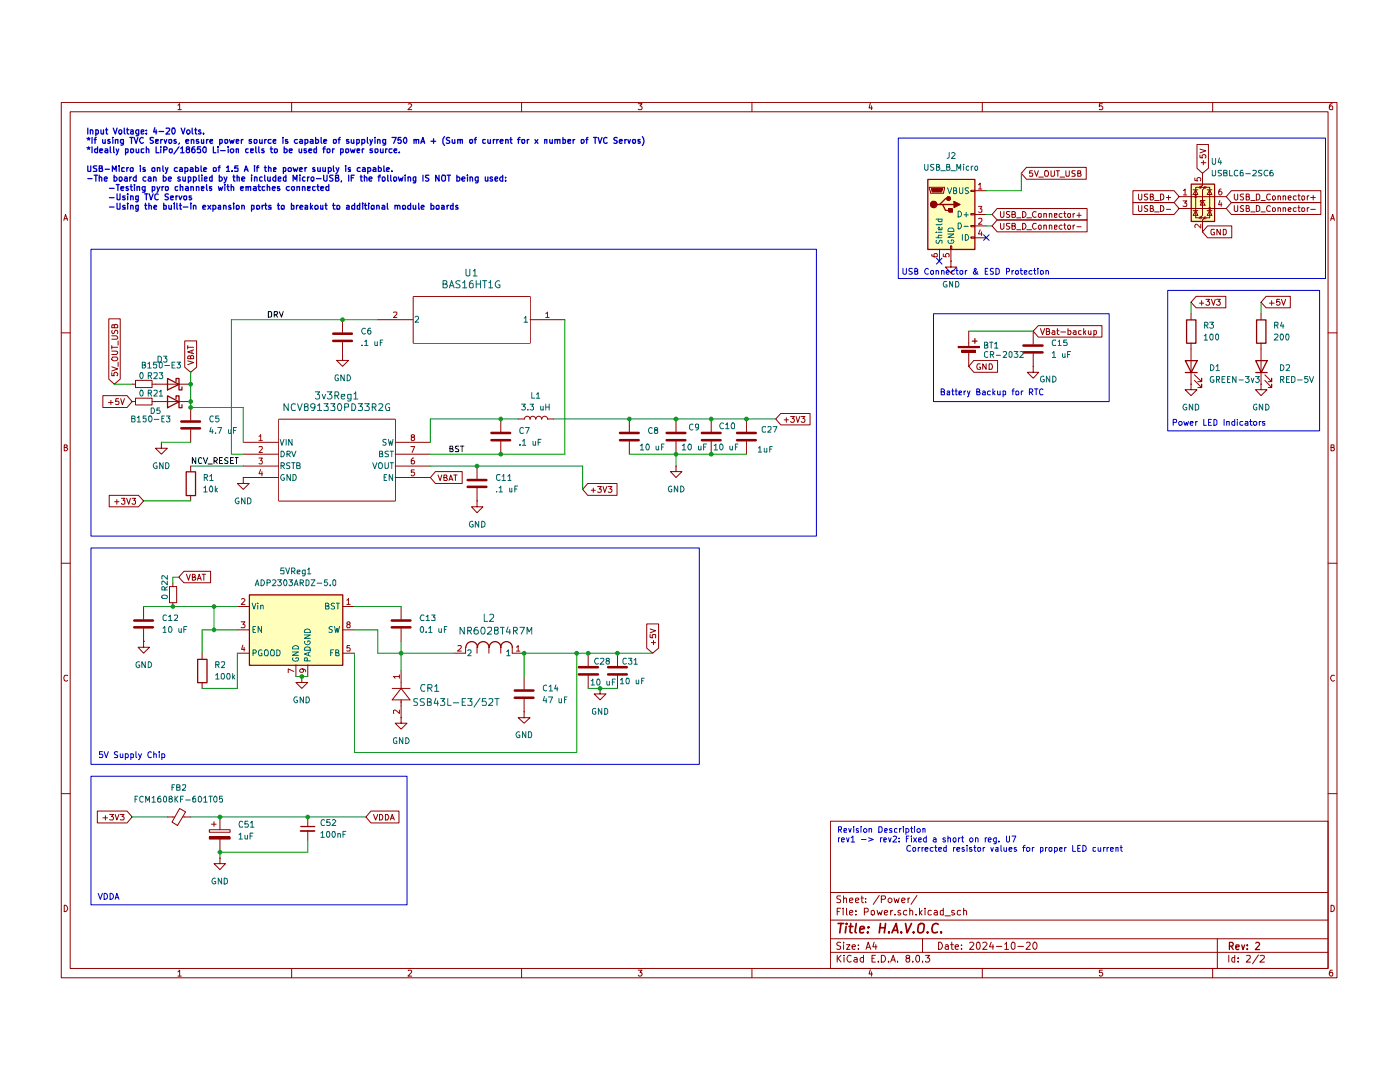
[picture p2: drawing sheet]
<svg xmlns="http://www.w3.org/2000/svg" width="279mm" height="216mm" viewBox="0 0 279 216" stroke-linecap="round" stroke-linejoin="round" font-family="sans-serif">
<g fill="none" stroke="#910000" stroke-width=".2">
<path d="M12.2 20.4h254.6v174.7h-254.6zM14 22.3h251v170.9h-251zM35.5 21l.4-.3v1.2M35.5 21.9h.7M58.2 20.4v1.9M81.5 20.8l.4-.1 .3 .3-.8 .9h.8M104.1 20.4v1.9M127.4 20.7h.7l-.4 .4 .4 .3v.3l-.1 .2-.6-.1M150.1 20.4v1.9M173.7 20.6l-.3 .9h.7M173.9 21.1v.8M196 20.4v1.9"/>
<path d="M220 20.7h-.6v.6l.4-.2 .3 .3v.3l-.2 .2-.5-.1M242 20.4v1.9M265.9 20.7l-.4 .1a.94 .94 0 0 0 0 1.1l.5-.1v-.5l-.4-.2-.3 .3M12.7 44l.4-1.2 .4 1.2M12.8 43.6h.6M265.6 44l.4-1.2 .3 1.2M265.6 43.6h.6M12.2 66.4h1.8M265 66.4h1.8M12.8 89.3h.5v-.5h-.5v1.2h.4l.3-.5-.3-.2M265.6 89.3h.5l.1-.4-.6-.1v1.2l.6-.1 .1-.4-.2-.2M12.2 112.4h1.8"/>
<path d="M265 112.4h1.8M13.5 134.8l-.5-.1a.67 .67 0 0 0-.3 .7 .67 .67 0 0 0 .5 .5l.3-.1M266.3 134.8l-.5-.1a.67 .67 0 0 0-.2 .7 .67 .67 0 0 0 .5 .5l.2-.1M12.2 158.4h1.8M265 158.4h1.8M165.7 163.9h99.3v29.3h-99.3zM165.7 178.1h99.3M167.8 178.8h-.6l-.2 .2 .2 .4 .6 .2v.4l-.3 .1-.5-.1M168.4 179.4l.2-.2 .3 .1v.8M168.4 178.8v1.3M169.5 179.7l.7-.2-.2-.3-.5 .2v.6l.3 .1 .3-.1M170.7 179.7l.7-.2-.2-.3-.5 .2v.6l.3 .1 .3-.1"/>
<path d="M171.8 179.2h.5M172 178.8v1.2l.3 .1M172.8 180v.1M172.8 179.3v.1M175.5 178.7l-1.2 1.8M175.9 179.4h.8v-.5l-.8-.1v1.3M177.2 179.4l.3-.2 .3 .1 .2 .1v.5l-.5 .2-.3-.2zM178.4 179.2l.3 .9 .2-.7 .3 .7 .2-.9M180 179.7l.6-.2-.1-.2-.4-.1-.1 .2v.6l.1 .1 .4-.1M181.2 179.2v.9M181.6 179.2l-.4 .2M183 178.7l-1.2 1.8"/>
<path d="M12.8 180.6a.64 .64 0 0 1 .7 .7 .64 .64 0 0 1-.7 .6zM35.5 193.9l.4-.3v1.2M35.5 194.8h.7M58.2 193.2v1.9M81.5 193.7l.5-.1 .2 .3-.8 .9h.8M104.1 193.2v1.9M127.4 193.6h.7l-.4 .4 .4 .1v.4l-.2 .3h-.4l-.1-.2M150.1 193.2v1.9M165.7 190h99.3M165.7 187.3h99.3M165.7 183.6h99.3M167.1 190.6v1.4"/>
<path d="M167.1 181.9h.4M167.3 191.2l.5 .8M167.8 188.1l-.5-.1-.3 .3 .1 .3 .7 .2v.5l-.3 .1h-.5M167.8 181.2h-.7v1.4M167.8 190.6l-.7 .8M168.3 181.2v.2M168.3 181.6v1M168.4 188v.2M168.4 188.5v.9M168.4 190.6v.1M168.4 191v1M168.9 188.5h.7l-.7 .9h.7"/>
<path d="M168.9 181.2v1.3l.2 .1M169.5 182.2l.7-.2-.2-.4-.4 .1-.1 .7 .3 .2 .3-.1M169.9 190.7a.62 .62 0 0 0-.9 .5 .62 .62 0 0 0 .8 .7l.1-.1M170 188.9l.7-.1-.1-.3-.6 .2v.5l.3 .2h.3M170.5 191.1l.4-.1 .2 .2v.8M170.8 182.5v.1M170.8 181.7v.2M171.1 191.4l-.7 .2v.2l.2 .2 .5-.1M171.3 189.3v.1M171.3 188.6v.1M172.3 191.1l-.4-.1-.2 .3v.4l.2 .3 .4-.1M172.3 190.6v1.4"/>
<path d="M172.5 182l.7-.1 .1-.5-.3-.2h-.5v1.4M172.8 189.4l.5-1.4 .5 1.4M173 189h.6M173.7 193.5l-.3 .8h.7M173.9 181.8l.2-.2 .3 .1 .1 .6a.42 .42 0 0 1-.6 .2zM173.9 193.9v.9M174 191.2h.4M174.4 188l-.2 .9h.8M174.7 190.6h-.7v1.4h.7M174.8 188.5v.9M175 181.6l.3 1 .3-.6 .2 .6 .3-1M175.3 191.8v.2"/>
<path d="M175.9 190.6a.7 .7 0 0 1 .8 .7 .7 .7 0 0 1-.8 .7zM176.5 182.2l.7-.2-.2-.4-.4 .1-.1 .7 .2 .2 .4-.1M177.3 191.8v.2M177.8 192l.5-1.4 .4 1.4M177.8 181.6v1M177.9 191.6h.7M178.2 181.6h-.2l-.2 .4M178.6 182.5v.1M179.1 191.8v.2M179.7 181.7l-.3-.1-.2 .4 .4 .2 .2 .2-.2 .2-.4-.1M181 181.7l-.4-.1-.3 .4 .1 .5h.6M181.1 191.2l-.3-.2 .1-.3h.6v.4l-.6 .1a.45 .45 0 0 0 0 .6 .45 .45 0 0 0 .6 .1l.1-.4-.1-.3h-.2"/>
<path d="M181.6 181.8l.2-.2 .3 .1 .1 .9M181.6 181.2v1.4M182.2 191.8v.2M182.8 182.5v.1M182.9 190.7l.4-.1 .2 .3v.8l-.2 .3a.73 .73 0 0 1-.6-.6 .73 .73 0 0 1 .2-.7zM183.5 181.2v1.4M183.6 182.1l.4 .5M184 181.6l-.5 .6M184.1 191.8v.2M184.1 187.3v2.7M184.6 181.2v.2M184.6 181.6v1"/>
<path d="M184.7 190.6h.8l-.5 .5 .5 .1v.5l-.2 .3h-.4l-.2-.2M185.9 181.7l-.4-.1-.3 .4 .1 .5h.6M186.5 181.7h.5l.1 .9M187.1 182l-.7 .2 .2 .4 .5-.1M187.3 188a.72 .72 0 0 1 .8 .7 .72 .72 0 0 1-.8 .7zM188.3 181.7l-.4-.1-.2 .2v.7h.6M188.3 181.2v1.4M188.6 182.7h1.1M188.7 188.6l.4-.1 .2 .2v.7M189.3 188.8h-.5l-.2 .3 .2 .3h.5M189.7 188.5h.6M189.9 188v1.4h.4"/>
<path d="M190.5 181.7h-.6v.4l.6 .1v.2l-.2 .2-.4-.1M190.6 188.9l.7-.1-.2-.3-.5 .2v.5l.3 .2h.3M191.7 181.7l-.4-.1-.3 .4 .1 .5h.6M191.9 189.3v.1M191.9 188.6v.1M192.3 181.8v-.1a.36 .36 0 0 1 .6 .2v.7M192.3 181.2v1.4M193.5 188.2l.6-.2 .2 .3v.3l-.8 .8h.8M194.9 188.2l.3-.2a.81 .81 0 0 1 0 1.4l-.3-.1v-.5zM196 193.2v1.9M196.1 188.2l.6-.2 .3 .3-.1 .3-.8 .8h.9M197.8 188l-.3 .9h.8"/>
<path d="M198.2 188.5v.9M198.8 188.8h1.1M200.5 188.4l.4-.4v1.4M200.5 189.4h.8M202 188.1l.3-.1 .3 .3v.9l-.3 .2a.78 .78 0 0 1-.6-.5 .78 .78 0 0 1 .3-.8zM203.2 188.8h1.1M204.8 188.2l.2-.2h.4l.1 .1 .1 .3-.8 1h.8M206.5 188a.76 .76 0 0 1 .5 .7 .76 .76 0 0 1-.5 .7 .92 .92 0 0 1 0-1.4zM220 193.6h-.6v.5h.6l.1 .4-.3 .3-.4-.2M242 193.2v1.9M242.9 187.3v5.9M245.2 190.6v1.4"/>
<path d="M246.4 191.1l-.3-.1-.3 .3 .1 .6h.5M246.4 190.6v1.4M247.1 191.8v.2M247.1 191.1v.1M248.8 190.7l.5-.1 .2 .4-.8 1h.8M251.2 190.5l-1.2 1.8M251.5 190.7l.5-.1 .3 .1v.3v.2l-.9 .8h.9M265.6 180.6a.64 .64 0 0 1 .7 .7 .64 .64 0 0 1-.7 .6zM265.9 193.6l-.4 .1a.82 .82 0 0 0 .1 1.1l.4-.2v-.5l-.4-.1-.3 .3"/>
</g>
<path d="M245.4 188.8l.6-.1v-.6l-.6-.1v1.5M245.7 188.8l.4 .7M246.6 189l.7-.1-.1-.4h-.5l-.1 .2 .1 .7h.5M247.8 188.5l.3 1 .3-1M248.9 189.3v.2M248.9 188.5v.2M250.6 188.2l.2-.2h.3l.2 .1 .1 .4-.9 1h.9" fill="none" stroke="#910000" stroke-width=".25"/>
<g fill="none" stroke="#910000" stroke-width=".34">
<path d="M167.3 184.3h1.1M167.8 184.3l-.2 1.8M168.9 184.9l-.2 1.2M168.9 184.3v.1M169.5 184.9h.7M169.8 184.3l-.2 1.6 .1 .1 .3 .1M170.9 184.3l-.3 1.6 .3 .2M171.6 185.5l.9-.2-.1-.4h-.7l-.1 1 .1 .2 .6-.1M173.2 186v.1M173.3 184.9l.1 .1-.1 .1v-.2v.2M175.6 185.1h1.1M175.7 184.3l-.2 1.8"/>
<path d="M176.7 184.3l-.2 1.8M177.4 186v.1M178 186.1l.9-1.8 .3 1.8M178.3 185.6h.8M179.9 186v.1M180.7 184.3l.4 1.8 .8-1.8M182.3 186v.1M183.3 184.5a.7 .7 0 0 1 1.1 0l-.1 1.4a.7 .7 0 0 1-1.1 0zM185.1 186v.1M187.2 184.4a.82 .82 0 0 0-.9 0 .82 .82 0 0 0-.3 .9v.4a.6 .6 0 0 0 1.1 .3M187.8 186v.1"/>
</g>
<g fill="#ffb">
<path d="M49.7 118.7h18.7v14h-18.7z"/>
<path d="M237.7 36.7h4.7v7.4h-4.7z"/>
<path d="M185.1 35.8h9.4v13.9h-9.4z"/>
</g>
<g fill="none" stroke="#910000" stroke-width=".25">
<path d="M185.2 35.8h9.4v14h-9.4zM237.7 36.7h4.7v7.5h-4.7zM33.4 79l2.3 1.2-2.3 1.2zM33.4 75.5l2.3 1.2-2.3 1.1zM35.1 79.6v-.6h.6v2.4h.6v-.6M35.1 76.1v-.6h.6v2.3h.6v-.6M191.2 69.3h4.2M194.1 68.1h.9M194.6 67.6v.9M236.6 72h2.3l-1.2 2.3zM236.6 74.3h2.3M250.6 72h2.3l-1.2 2.3z"/>
<path d="M250.6 74.3h2.3M250.8 63.8h1.8v4.7h-1.8zM37.2 94.1h1.8v4.8h-1.8zM49.8 118.7h18.6v14.1h-18.6zM39.4 131.6h1.9v4.6h-1.9zM93 129.2a1.17 1.17 0 0 1 1.1-1.2 1.17 1.17 0 0 1 1.2 1.2M95.3 129.2a1.17 1.17 0 0 1 1.1-1.2 1.17 1.17 0 0 1 1.2 1.2M97.6 129.2a1.17 1.17 0 0 1 1.2-1.2 1.17 1.17 0 0 1 1.2 1.2M99.9 129.2a1.17 1.17 0 0 1 1.2-1.2 1.17 1.17 0 0 1 1.2 1.2M60 164.9h2.8"/>
<circle cx="186.3" cy="40.8" r=".64"/>
</g>
<g fill="none" stroke="#910000" stroke-width=".2">
<path d="M226.1 38.1h8.2l1 1.1-1 1.2h-8.2zM227.2 38.7v1l.3 .2 .3-.1 .1-.1v-1M229.1 38.7h-.6v.5l.5 .2 .1 .3-.3 .2-.4-.1M229.6 39.2h.5v-.5h-.5v1.2h.4l.2-.4-.3-.3M230.4 40h.9M231.6 38.7h.4a.66 .66 0 0 1 .3 .8 .66 .66 0 0 1-.7 .4zM232.8 39.4h.8M233.2 39v.9M235.3 39.2h9.4M238.1 37.9h1M238.6 37.9l.5 .9h-1zM238.9 28.8h2.3v4.8l-1.2 1-1.1-1z"/>
<path d="M239.5 30.9v.5l.5 .1v-.6h.6l.1 .5-.2 .1M239.5 29.8l1.2 .3-1.2 .4M239.6 37.4h-1v6.1h1M239.7 32.5h1M240 40l.5 .9h-.9zM240 34.6v2.4l-.4 .4h.9l-.5 .5v5.1l-.4 .5h.9l-.5 .4v2.4M240.2 32v.9M240.5 40h-.9v.3M240.5 37.4h.9v6.1h-.9M240.9 37.9h.9M241.4 37.9l.4 .9h-.9zM245.7 38.1h17.9v2.3h-17.9l-1-1.2z"/>
<path d="M246.3 38.7v1l.3 .2 .4-.2v-1M248.2 38.7h-.5l-.2 .2 .2 .3 .4 .2v.4h-.6M248.7 39.2h.5l.1-.4-.6-.1v1.2l.6-.1 .1-.3-.3-.3M249.6 40h.9M250.7 38.7h.5l.2 .3v.6l-.3 .3h-.4zM251.7 40h.8M253.5 38.8l-.5-.1a.67 .67 0 0 0-.2 .7 .67 .67 0 0 0 .5 .5l.2-.2M254 39.2l.1-.1 .4 .1v.6l-.4 .1-.1-.2zM255.1 39.2l.1-.1 .4 .1v.7M255.1 39.1v.8M256.1 39.2l.1-.1 .4 .1v.7M256.1 39.1v.8"/>
<path d="M257.1 39.5l.6-.1-.2-.3-.4 .1v.5l.2 .2 .3-.1M258.7 39.2l-.3-.1-.3 .2 .1 .5h.5M259 39.1h.5M259.2 38.7v1.1l.3 .1M260 39.1l.3 .1 .1 .1v.4l-.3 .2-.3-.2v-.5zM260.9 39.1v.8M261.2 39.1h-.1l-.2 .2M261.6 39.4h.9M262.1 39v.9M189.8 52.1v1.2h1.2l-1.2 1.2-1.1-1.2h1.1M189.8 52.1h.1M226.1 40.4h8.2l1 1.2-1 1.2h-8.2z"/>
<path d="M227.2 41v1l.3 .2 .4-.2v-1M229.1 41.1l-.5-.1-.2 .3 .1 .2 .5 .2 .1 .3-.3 .2-.4-.1M229.6 41.6l.5-.1v-.4l-.5-.1v1.2h.4l.2-.2v-.1l-.3-.3M230.4 42.3h.9M231.6 41l.6 .2 .1 .3-.1 .5-.3 .2h-.3zM232.8 41.8h.8M235.3 41.6h9.4M238.1 42h1M238.6 42l.5 1h-1zM240.9 42h.9M241 45.1h4.8v2.3h-4.8l-1-1.1zM241.4 42l.4 1h-.9z"/>
<path d="M242.4 45.8h-.6l-.1 .2v.6l.1 .3h.6v-.6h-.2M243.5 45.8v1.1l-.6-1.1v1.1M244.1 45.8h.5l.1 .2v.6l-.1 .3h-.5zM245.7 40.4h17.9v2.4h-17.9l-1-1.2zM246.3 41v1l.3 .2 .4-.1v-1.1M248.2 41.1l-.4-.1-.3 .3 .1 .2 .5 .2 .1 .3-.2 .2-.5-.1M248.7 41.6l.6-.1v-.3l-.2-.2h-.4v1.2h.4l.3-.2-.1-.3-.2-.1M249.6 42.3h.9M250.7 41h.4l.3 .4v.5l-.3 .3h-.4zM251.7 42.3h.8M252.7 59.1h4.8v2.3h-4.8l-1-1.1zM253.5 41.2l-.2-.2a.6 .6 0 0 0-.5 .6 .6 .6 0 0 0 .5 .6l.2-.1"/>
<path d="M253.8 60v.9M254 41.5h.5v.6h-.5zM255.1 41.5l.3-.1 .2 .2v.6M255.1 41.4v.8M255.4 59.7h-.6v.6l.4-.2 .3 .3v.3l-.3 .2-.4-.2M255.7 59.7l.5 1.2 .4-1.2M256.1 41.5h.5v.7M256.1 41.4v.8M257.1 41.9l.6-.2-.2-.3-.4 .2v.4l.2 .2 .3-.1M258.7 41.5a.36 .36 0 0 0-.6 .2l.1 .4h.5M259 41.4h.5M259.2 41v1.1l.3 .1"/>
<path d="M259.8 41.5h.5v.6h-.5zM260.9 41.4v.8M261.2 41.4h-.1l-.2 .3M261.6 41.8h.9M20.5 78.9h4.9l1 1.2-1 1.2h-4.9zM22.1 79.9v.8M23.7 79.5h-.5l-.1 .6 .5-.1 .1 .2v.4l-.1 .1-.5-.1M24.1 79.5l.3 1.2 .4-1.2M26.4 76.7h.6M27 79.5h3.3v1.3h-3.3zM27 75.9h3.3v1.4h-3.3zM30.3 76.7h7.8"/>
<path d="M191.2 69.1h4.2v.3h-4.2zM191.9 69.9h2.8v.4h-2.8zM193.3 66.1v3M193.3 70.1v3M194.3 71.9h4.8v2.4h-4.8l-1-1.2zM195.6 72.6h-.4l-.2 .2v.8l.6 .1 .1-.4h-.3M196.8 72.6v1.1l-.7-1.1v1.1M197.4 72.6h.4l.2 .2 .1 .5-.1 .3-.2 .1h-.4zM206.2 73.1v1.2h1.1l-1.1 1.2-1.2-1.2h1.2M206.2 73.1h.1M206.2 66.1v2.6M206.2 70.6v2.5"/>
<path d="M207.2 65h12.7v2.3h-12.7l-1-1.2zM207.6 65.6l.5 1.2 .4-1.2M208.8 66.2h.4l.2-.2v-.3l-.2-.1h-.4v1.2l.6-.1 .1-.4-.3-.1M210 66h.4l.1 .8M210.5 66.2h-.4l-.2 .2 .2 .4 .4-.1M210.9 66h.5M211 65.6v1l.4 .2M211.7 66.2h.9M213.1 66h.6v.2v.5h-.6M213.1 65.6v1.2M214.2 66h.5l.1 .8M214.8 66.2h-.5l-.1 .2 .1 .4 .5-.1"/>
<path d="M215.8 66l-.5 .1v.5l.1 .2 .4-.1M216.3 65.6v1.2M216.4 66.2l.3 .6M216.7 66l-.4 .4M217.2 66v.6l.2 .2 .3-.2M217.7 66v.8M218.3 66.7l.3 .1 .2-.2-.1-.6h-.4v1.1M237.7 76.7v1.1h1.2l-1.2 1.1-1.2-1.1h1.2M237.7 76.7h.1M237.7 69.6v7.1M238.4 75.9l1.4 1.4v-.6v.6h-.7M238.4 74.8l1.4 1.4v-.7v.7h-.7"/>
<path d="M251.7 76.7v1.1h1.2l-1.2 1.1-1.1-1.1h1.1M251.7 76.7h.1M251.7 62.6v1.2M251.7 68.4v8.3M252.4 75.9l1.4 1.4v-.6v.6h-.7M252.4 74.8l1.4 1.4v-.7v.7h-.7M253.4 60.5h.9M21.6 80.3h1M21.8 98.8h5.8l1.1 1.1-1.1 1.2h-5.8zM23.3 99.7v.9M24.3 99.4h.6l-.3 .5h.3v.6l-.1 .1h-.4l-.1-.1M25.3 99.4l.4 1.2 .3-1.2"/>
<path d="M26.4 99.4h.6l-.3 .5h.3v.6l-.1 .1h-.4l-.1-.1M26.4 80.1h.6M30.3 80.1h7.8M32.2 88.3v1.1h1.2l-1.2 1.2-1.2-1.2h1.2M32.2 88.3h.1M38.1 81.3v2.6M38.1 85.7v2.6M38.1 93v1.1M38.1 98.8v1.1M48.6 95.3v1.2h1.1l-1.1 1.2-1.2-1.2h1.2M48.6 95.3h.1M86.9 94.1h5.3v2.4h-5.3l-1-1.2z"/>
<path d="M87.4 94.8l.4 1.1 .4-1.1M88.6 95.3h.5v-.5h-.5v1.1h.5l.2-.4-.4-.2M89.6 95.9l.4-1.1 .4 1.1M89.7 95.6h.6M90.5 94.8h.7M90.9 94.8v1.1M95.2 99.9v1.2h1.2l-1.2 1.2-1.1-1.2h1.1M95.2 99.9h.1M95.2 93v2.5M95.2 97.4v2.5M117.3 96.5h5.8v2.3h-5.8l-1-1.1zM118 97.8h.8"/>
<path d="M118.4 97.4v.8M119.2 97.1h.8l-.4 .5h.3v.6h-.7M120.3 97.1l.4 1.1 .4-1.1M121.4 97.1h.7l-.4 .5 .4 .1-.1 .5h-.6M134.9 93v1.1h1.2l-1.2 1.2-1.1-1.2h1.1M134.9 93h.1M155.8 82.5h5.9v2.3h-5.9l-1-1.2zM156.5 83.8h.8M156.9 83.3v1M157.8 83.1h.7l-.4 .4 .3 .1v.6l-.5 .1-.1-.2M158.9 83.1l.3 1.2 .4-1.2M159.9 83.1h.7l-.4 .4 .4 .1v.2v.4l-.5 .1-.2-.2"/>
<path d="M22.9 100.1h.8M33.8 117h1.5v3.3h-1.5zM34.5 116.3v.7M36.7 114h5.3v2.3h-5.3l-1-1.1zM37.2 114.6l.4 1.2 .4-1.2M38.4 115.2l.5-.1v-.4l-.5-.1v1.2h.4l.2-.1 .1-.3-.4-.2M39.4 115.8l.3-1.2 .5 1.2M39.5 115.4h.6M40.3 114.6h.7M40.7 114.6v1.2M28.7 128v1.2h1.1l-1.1 1.1-1.1-1.1h1.1M28.7 128h.1"/>
<path d="M28.7 121v2.6M28.7 125.4v2.6M34.5 120.3v.7M40.3 130.3v1.2M40.3 136.2v1.2M47.4 130.3h2.3M47.4 121h2.3M47.4 125.7h2.3M59 132.7v2.3M60.2 135v1.2h1.2l-1.2 1.2-1.2-1.2h1.2M60.2 135h.1M61.4 132.7v2.3"/>
<path d="M68.4 130.3h2.3M68.4 121h2.3M68.4 125.7h2.3M78.3 137.4h3.5M80 121v2.6M80 125.4v2.6M80 133.8v3.6M80 139.7v3.5M80 137.4l1.8 2.3h-3.5zM92.9 129.2v1.1h-2.4M95.2 129.2v1.1M97.6 129.2v1.1"/>
<path d="M99.9 129.2v1.1M102.2 129.2v1.1h2.4M104.6 135v2.5M104.6 139.4v2.6M117.4 130.3v2.6M117.4 134.7v2.7M119.8 137.4v1.1h1.1l-1.1 1.2-1.2-1.2h1.2M119.8 137.4h.1M123.2 130.3v2.6M123.2 134.7v2.7M129.1 124.5h2.3v4.8l-1.1 1-1.2-1zM129.7 126.6v.6l.6 .1v-.7h.5v.7"/>
<path d="M129.7 125.5l1.1 .4-1.1 .4M130 128.2h.8M130.4 127.8v.8M80 143.2v1.1h1.2l-1.2 1.2-1.1-1.2h1.1M80 143.2h.1M104.6 142v1.2h1.2l-1.2 1.1-1.2-1.1h1.2M104.6 142h.1M19.4 161.8h6l1 1.2-1 1.2h-6zM20.5 163.2h1M21 162.8v.8M21.9 162.5h.7l-.4 .4 .4 .2v.3l-.1 .2-.6-.1M23 162.5l.3 1.1 .4-1.1"/>
<path d="M24 162.5h.8l-.5 .4 .5 .2v.3l-.2 .2-.6-.1M33.4 163h1.4M35.9 161.3l1.1 .7-1.6 2.7-1.1-.7zM36.4 163h1.7M41.8 165.6h4.1v.5h-4.1zM41.8 167h4.1v.4h-4.1zM42.2 164.5h.9M42.7 164v.9M43.9 171.2v1.1h1.1l-1.1 1.2-1.2-1.2h1.2M43.9 171.2h.1M43.9 163v2.6M43.9 167.4v2.6"/>
<path d="M61.4 163v1.9M61.4 165.8v1.9M74 161.8h5.6v2.4h-5.6l-1-1.2zM74.5 162.5l.5 1.1 .4-1.1M75.7 162.5h.5l.1 .2 .1 .4-.2 .5h-.5zM76.9 162.5h.4l.3 .4-.3 .7h-.4zM77.9 163.6l.4-1.1 .4 1.1M78 163.3h.6"/>
</g>
<g fill="none" stroke="#910000" stroke-width=".51">
<path d="M238.7 39.2h.1M239.6 37.4h.1M240.5 37.4h.1M239.6 43.5h.1M240.5 43.5h.1M241.5 41.6h.1M204.3 70.3h3.8M204.3 69h3.8M36.2 85.5h3.7M36.2 84.1h3.7M93.3 97.1h3.8M93.3 95.8h3.8"/>
<path d="M26.8 125.2h3.7M26.8 123.8h3.7M78.2 125.2h3.7M78.2 123.8h3.7M102.7 139.2h3.8M102.7 137.8h3.8M115.5 134.6h3.8M115.5 133.1h3.8M121.4 134.6h3.7M121.4 133.1h3.7"/>
</g>
<path d="M60 165.8h2.8" fill="none" stroke="#910000" stroke-width=".34"/>
<path d="M191.9 70.1h2.8M41.8 167.2h4.1" fill="none" stroke="#910000" stroke-width=".42"/>
<g fill="none" stroke="#006665" stroke-width=".2">
<path d="M50.3 120.3l.4 1.2 .4-1.2M50.5 130.3h.4l.3-.2-.3-.4h-.4v1.1M50.5 125.6h.3M51 125h-.5v1.2h.5M51.4 120.3v.1M51.4 120.8v.7M52 120.9l.4-.1 .1 .7M52 120.8v.7M52.2 125v1.2l-.7-1.2v1.2M52.3 129.7h-.4l-.3 .3v.6l.2 .2h.5v-.5h-.2M52.8 129.8l.5-.1a.86 .86 0 0 1 .1 1.1h-.4l-.2-.1zM54.2 129.7l.5 .1v.9l-.1 .1h-.5a.86 .86 0 0 1 .1-1.1z"/>
<path d="M55.2 129.7a.66 .66 0 0 1 .7 .4 .66 .66 0 0 1-.2 .7h-.5zM58.4 130.1h1.2l-1.2 .7h1.2M58.5 131.3l-.1 .1a.68 .68 0 0 0 1.2 .3v-.4h-.6v.1M58.5 129l.4-.2 .4 .1 .3 .2v.4h-1.2zM60.7 126.7h1.2l-1.2 .7h1.2M60.8 128a.53 .53 0 0 0 .5 .7 .53 .53 0 0 0 .5-.7l-.4-.1v.2M60.9 129.2h.9l.1 .5h-1.2zM60.9 125.6h.9l.1 .6h-1.2zM61.3 131.9v-.5l-.5-.1-.1 .6h1.2M61.6 130.3v.5M61.9 130.1l-1.2 .4 1.2 .4M65 120.9h.4l.3-.2-.1-.3-.6-.1v1.2h.5l.2-.1v-.4l-.3-.1"/>
<path d="M66 130.3h.4M66.3 125.1l-.4-.1-.2 .3 .1 .2a.37 .37 0 0 1 .4 .2 .37 .37 0 0 1-.1 .5l-.4-.1M66.6 129.7h-.6v1.1M66.8 120.4l-.5-.1-.2 .3 .2 .3 .5 .2v.3h-.7M66.8 125l.2 1.2 .3-.9 .1 .9 .4-1.2M67 130.3l.6-.1v-.4l-.2-.1h-.4v1.1h.6l.1-.3-.3-.2M67.1 120.3h.7M67.4 120.3v1.2M93.3 129.8l.2-.1h.3l.2 .1v.4l-.7 .6h.7M101.1 130l.4-.3v1.1M101.1 130.8h.7"/>
</g>
<g fill="none" stroke="#b90000" stroke-width=".2">
<path d="M236.2 38.1l.3-.4v1.2M236.2 38.9h.6M238.5 35.5v.5l.6 .1-.2-.2 .1-.4h.6v.6M243.5 40l-.3 .8h.7M243.7 37.7a.72 .72 0 0 0-.3 1.2h.2l.3-.3v-.2l-.3-.3h-.2l-.2 .3M236.1 40.1h.7l-.4 .4h.4v.2v.5l-.7-.1M239.6 44.7v.8l-.8-.8-.3 .3v.4M243.7 40.4v.8M48.2 119.6l.4-.2 .3 .4-.8 .8h.8M69.2 119.8l.3-.4v1.2M48.1 124.1h.8l-.4 .5 .4 .2v.3l-.2 .2-.6-.1M48.5 128.7l-.3 .9h.7"/>
<path d="M48.7 129.2v.7M58.6 134l-1.1-.5v.7M60.3 133.5l.3 .2-.2 .4h-.4l-.2-.4a.72 .72 0 0 1 1.2 .1v.3M69.2 120.6h.7M69.5 124.6h-.2a.31 .31 0 0 1 .1-.4 .31 .31 0 0 1 .4 0v.4l-.5 .1v.6h.5l.1-.2-.1-.4-.2-.1M69.8 128.8h-.5l-.1 .5h.6v.6l-.6-.1M79.7 135h-1.2l.4 .3M79.7 134.7v.6M91.4 128.9l.6-.1 .1 .4-.8 .7h.8M103.1 129.2l.3-.4v1.1M103.1 129.9h.7M79.7 141.7v.7l-.8-.7-.4 .1 .1 .6"/>
</g>
<g fill="none" stroke="#0f0f0f" stroke-width=".2">
<path d="M39.1 91.3v1.2l-.7-1.2v1.2M40.3 91.5l-.2-.2a.6 .6 0 0 0-.5 .6 .6 .6 0 0 0 .5 .6l.2-.1M40.6 91.3l.4 1.2 .4-1.2M41.5 92.6h.9M42.7 92h.4l.3-.3-.3-.4h-.4v1.2M43 92l.4 .5M43.8 91.9h.4M44.4 91.3h-.6v1.2h.6M45.5 91.4l-.4-.1-.3 .3 .1 .2 .5 .2v.4h-.6M46 91.9h.4M46.6 91.3h-.6v1.2h.6M46.9 91.3h.6"/>
<path d="M47.2 91.3v1.2"/>
</g>
<circle cx="186.3" cy="40.8" r=".64" fill="#910000"/>
<circle cx="189.3" cy="39.6" r=".38" fill="none" stroke="#910000" stroke-width=".25"/>
<circle cx="189.3" cy="39.6" r=".38" fill="#910000"/>
<path d="M189.7 49.1h.2v.6h-.2z" fill="none" stroke="#910000" stroke-width=".2"/>
<path d="M189.3 39.6h-.6l-1.2 1.2h-.6M187.5 40.8h.6l.6 1.2h1.1M188.1 40.8h2.3M190.4 40.2l1.2 .6-1.2 .6z" fill="none" stroke="#910000" stroke-width=".25"/>
<path d="M190.4 40.2l1.2 .6-1.2 .6z" fill="#910000"/>
<path d="M185.9 37.6h2.3l-.3 .7h-1.9z" fill="none" stroke="#910000" stroke-width=".2"/>
<path d="M185.9 37.6h2.3l-.3 .7h-1.9z" fill="#910000"/>
<path d="M185.5 37.4h3l-.2 1.2h-2.6z" fill="none" stroke="#910000" stroke-width=".2"/>
<path d="M189.4 41.7h.7v.6h-.7z" fill="none" stroke="#910000" stroke-width=".25"/>
<path d="M189.4 41.6h.6v.7h-.6z" fill="#910000"/>
<g fill="none" stroke="#910000" stroke-width=".2">
<path d="M193.8 38h.7v.2h-.7zM194.5 38.1h2.3M204.8 33.4h12v2.4h-12l-1-1.2zM206 34.1h-.5l-.1 .5h.6v.6l-.6-.1M206.5 34.1l.4 1.1 .3-1.1M207.3 35.3h.9M208.7 34.1h.4l.1 .3-.1 .8h-.4l-.2-.2v-.8zM209.8 34.1v1.1h.5l.1-.2v-.9M210.8 34.1h.6M211.1 34.1v1.1M211.5 35.3h1M212.7 34.1l.1 1.1h.5l.1-1.1"/>
<path d="M214.6 34.1h-.6a.41 .41 0 0 0 0 .5 .41 .41 0 0 0 .5 .1v.5h-.6M215.1 34.6h.5v-.5h-.5v1.1h.5l.2-.4-.4-.2M82.5 59.2h23.3v9.3h-23.3zM187.5 49.7v2.4M189.8 49.7v2.4M193.8 47.3h.7v.2h-.7zM193.8 45h.7v.2h-.7zM193.8 42.6h.7v.3h-.7zM194.5 45.1h2.3M194.5 42.8h2.3M194.5 47.4h2.3M199 43.9h18v2.4h-18l-1-1.2z"/>
<path d="M199 41.6h18v2.3h-18l-1-1.1zM199.7 44.6v.9l.1 .3h.3l.3-.3v-.9M199.7 42.2v.9l.1 .3 .5-.1 .1-.2v-.9M201.5 44.6l-.6 .1v.3l.6 .4-.2 .4-.4-.1M201.5 42.3h-.6v.3l.6 .4-.2 .4-.4-.1M202 45.1h.5l.1-.4-.1-.1h-.5v1.2h.5l.1-.2v-.4l-.2-.1M202 42.8h.4l.2-.3v-.2l-.6-.1v1.2h.5l.1-.1v-.4l-.2-.1M202.9 45.8h.8M202.9 43.5h.8M204.1 44.6h.4a.66 .66 0 0 1 .2 .7 .66 .66 0 0 1-.6 .5zM204.1 42.2a.6 .6 0 0 1 .7 .6 .6 .6 0 0 1-.7 .6zM204.9 45.8h1"/>
<path d="M204.9 43.5h1M206.8 44.7l-.5-.1a.67 .67 0 0 0-.3 .6 .67 .67 0 0 0 .5 .6l.3-.2M206.8 42.3a.55 .55 0 0 0-.8 .5 .55 .55 0 0 0 .8 .5M207.3 45l.3-.1 .2 .2v.5l-.2 .2-.3-.1-.1-.2zM207.3 42.6l.5 .1v.6h-.5zM208.3 45.1l.2-.2 .3 .1v.8M208.3 42.7l.5-.1v.8M208.3 42.6v.8M208.3 44.9v.9M209.4 45.1l.2-.2 .3 .2v.7M209.4 42.7l.4-.1 .1 .8M209.4 42.6v.8"/>
<path d="M209.4 44.9v.9M210.4 45.3l.5-.1v-.2h-.5v.7h.5M210.4 43l.5-.1v-.3h-.5v.7h.5M212 45l-.4-.1-.2 .3v.3l.2 .3 .4-.1M212 42.6h-.5l-.1 .2v.5h.6M212.3 44.9h.4M212.3 42.6h.4M212.5 44.6v1l.2 .2M212.5 42.2v1l.2 .2M213.1 45l.4-.1 .2 .2v.5l-.2 .2-.4-.1v-.2zM213.1 42.6l.6 .1v.6h-.6zM214.2 42.6v.8"/>
<path d="M214.2 44.9v.9M214.5 44.9l-.3 .3M214.5 42.6l-.3 .2M214.9 45.2h.9M214.9 43h.9M215.3 42.5v.9M238.7 59.1h5.9v2.3h-5.9l-1-1.1zM239.8 60v.9M240.7 59.7h.7l-.4 .4 .3 .1 .1 .2-.1 .4-.5 .1-.1-.2M241.8 59.7l.4 1.2 .3-1.2M242.8 59.7h.7l-.4 .4 .4 .1v.2v.4l-.6 .1-.1-.2M21.7 63.6h2.3v12l-1.2 1.1-1.1-1.1z"/>
<path d="M22.3 74.4v.6h.5v-.6l.4-.1 .3 .2-.2 .5M22.3 73.2l1.2 .4-1.2 .4M22.3 70.1h.9l.3 .2-.3 .4h-.9M22.3 67h.9l.3 .3-.2 .4h-1M22.3 69.3h1.2M22.3 69v.6M22.4 65.9l-.1 .4 .3 .3 .2-.2 .2-.5h.3l.2 .2-.1 .5M22.5 71.2h.8l.2 .5a.65 .65 0 0 1-.7 .3 .65 .65 0 0 1-.5-.5zM22.8 65l.3-.3 .4 .2v.5h-1.2l.1-.6 .4 .1v.5M23.6 68v.9M23.6 72.3v.8M36.9 68h2.3v5.3l-1.1 1-1.2-1z"/>
<path d="M37.5 72l1.1 .3-1.1 .5M37.5 69v.6M37.5 69.3h1.1M38.1 71.2l.1-.3 .4 .1v.2v.4h-1.1v-.5h.5l.1 .5M38.3 70v.5M38.6 69.8l-1.1 .4 1.1 .4M68.4 70.8v1.1h1.1l-1.1 1.2-1.2-1.2h1.2M68.4 70.8h.1M68.4 63.8v2.5M68.4 68.2v2.6M75.4 63.8h7M105.8 63.8h6.9"/>
<path d="M237.7 62.6v1.2M237.7 68.4v1.2M239.4 60.5h.8M48.6 88.3h7M48.6 90.6h7M48.6 93h7M48.6 95.3h7M55.6 83.6h23.3v16.4h-23.3zM78.9 88.3h7M78.9 90.6h7M78.9 93h7M78.9 95.3h7"/>
<path d="M99.9 83.6v2.6M99.9 88.1v2.5M103.4 83.6h1.2M104.7 83.6a.58 .58 0 0 1 .5-.5 .58 .58 0 0 1 .6 .5M110.4 83.6h-1.1a.58 .58 0 0 0-.6-.5 .58 .58 0 0 0-.6 .5 .59 .59 0 0 0-.6-.5 .59 .59 0 0 0-.6 .5 .59 .59 0 0 0-.6-.5 .59 .59 0 0 0-.5 .5M125.6 83.6v2.6M125.6 88.1v2.5M134.9 83.6v2.6M134.9 88.1v2.5M141.9 83.6v2.6M141.9 88.1v2.5M149 83.6v2.6"/>
<path d="M149 88.1v2.5"/>
</g>
<g fill="none" stroke="#006665" stroke-width=".2">
<path d="M189.1 37.5l.4 1.1 .4-1.1M190.3 38.1h.4l.2-.2v-.4h-.2h-.4v1.1h.6l.1-.4-.3-.1M191.5 37.5v.9l.2 .2h.4v-.2v-.9M193.3 37.5h-.6v.4l.6 .4-.2 .3h-.4M186.8 46.3h.2M186.8 43.7h1.2v.4l-.7 .1v-.5M186.8 47.4h1.2M186.9 48l-.1 .4 .2 .2h.3l.3-.6h.3l.1 .6M187.2 46.3h.8M188 46.9h-.7v.5M188 45.3v.5h-.7v-.5h.2l.2 .5M188 44.7l-.2 .1h-1"/>
<path d="M189.2 46.7h1.2l-1.2 .7h1.2M189.3 48l-.1 .2 .2 .4h.6l.4-.4-.2-.3h-.3v.2M189.3 45.7l.1-.2h.6l.4 .3v.4h-1.2zM191.2 44.5h.4a.66 .66 0 0 1 .3 .7 .66 .66 0 0 1-.7 .5zM191.2 42.1a.6 .6 0 0 1 .7 .6 .6 .6 0 0 1-.7 .6zM192.1 46.8v1.2M192.4 45.2h.8M192.4 42.9h.8M192.7 46.8l.4 .1 .2 .4a.58 .58 0 0 1-.6 .7zM192.8 42.4v.9M82.8 63.3l.2-.2h.3l.2 .2v.3l-.7 .7h.7M104.6 63.5l.3-.4v1.2"/>
<path d="M104.6 64.3h.7M55.9 87.7l.4 1.2 .4-1.2M56.1 90h.4l.3 .5-.3 .6h-.4zM56.1 92.9h.5l.2-.2-.1-.3-.6-.1v1.2M56.3 92.9l.5 .6M56.7 94.7h-.4a.67 .67 0 0 0-.3 .7 .67 .67 0 0 0 .5 .5l.3-.2v-.3h-.3M57.1 87.7v1.2M57.3 90.6h.4l.2-.4-.1-.2h-.5v1.1M57.5 90.6l.4 .5M57.9 92.4l-.5-.1-.2 .3 .1 .2 .5 .2v.4h-.6M57.9 94.7v1.2l-.6-1.2v1.2M58.2 90l.4 1.1 .4-1.1"/>
<path d="M58.2 92.3h.7M58.3 87.7v1.2l-.7-1.2v1.2M58.5 94.7h.4a.66 .66 0 0 1 .2 .7 .66 .66 0 0 1-.6 .5zM58.5 92.3v1.2M59.2 92.9h.4l.3-.2-.1-.3-.6-.1v1.2h.5l.2-.1v-.4l-.3-.1M74.4 92.3l.4 1.2 .4-1.2M75.6 92.5l.2-.2a.6 .6 0 0 1 .5 .6 .6 .6 0 0 1-.5 .6l-.2-.2zM75.7 90.5h.6v-.4l-.6-.1v1.1h.6l.1-.3-.2-.3M76.7 95.2h.3M76.8 92.3v1.1l.2 .1h.3l.2-.2v-1M77.1 87.8h-.6v.4a.44 .44 0 0 1 .4 .1 .44 .44 0 0 1 .1 .5h-.6M77.2 94.7h-.5v1.2h.5"/>
<path d="M77.5 90h-.5l-.2 .2 .1 .3 .6 .2v.4h-.7M77.5 87.7l.3 1.2 .1-.9 .3 .9 .2-1.2M77.8 92.3h.7M77.8 90h.7M78.2 90v1.1M78.2 92.3v1.2M78.4 94.7v1.2l-.7-1.2v1.2"/>
</g>
<g fill="none" stroke="#b90000" stroke-width=".2">
<path d="M195.3 36.9l.3-.4v1.2M195.3 37.7h.7M186 50.8v.3l.9 .2 .2-.1v-.4l-.2-.2h-.3l-.2 .2v.4l.2 .1M188.3 50.7v.5l.5 .1-.1-.5 .2-.2 .5 .1v.6M195.3 43.6h.7v.5l-.7 .6h.7M195.3 41.2h.7l-.4 .5 .4 .1v.5h-.7M195.6 45.8l-.3 .9h.7M195.9 46.3v.7M78.5 62.4h.7v.3l-.7 .7h.7M108.9 62.5l.4-.2v1.1M108.9 63.4h.7M51.7 87.1l.3-.4v1.2"/>
<path d="M51.7 89.2l.6-.1 .1 .2-.1 .3-.6 .7h.7M51.7 91.4h.7l-.4 .5h.3l.1 .2-.1 .4h-.6M51.7 87.9h.7M52 93.7l-.3 .8h.7M52.3 94.1v.8M82 89.1h.8l-.6 1.2M82.2 87.2h-.1v-.4h.6v.4l-.6 .1v.5l.1 .1 .5-.1 .1-.1-.1-.4-.2-.1M82.6 91.4l-.4 .1-.1 .2v.8h.6l.1-.4-.2-.2h-.4l-.1 .2M82.7 93.8h-.6v.5h.6l.1 .4-.3 .2-.4-.1"/>
</g>
<path d="M236.8 63.8h1.9v4.7h-1.9z" fill="none" stroke="#910000" stroke-width=".25"/>
<path d="M53.5 62.2h.6l.1 .2v.6l-.1 .3h-.6zM54.7 62.8l.6-.1v-.5h-.6v1.1M55 62.8l.4 .5M55.7 62.2l.5 1.1 .3-1.1M89.8 89.5h.5v-.5h-.5v1.1h.5l.2-.3-.4-.3M91.6 89h-.6v.5l.5 .2 .1 .3-.1 .1h-.6M91.9 89h.7M92.2 89v1.1" fill="none" stroke="#0f0f0f" stroke-width=".2"/>
<path d="M66.5 68h3.7M66.5 66.6h3.7M98.1 87.8h3.7M98.1 86.4h3.7M123.7 87.8h3.8M123.7 86.4h3.8M133 87.8h3.8M133 86.4h3.8M140.1 87.8h3.7M140.1 86.4h3.7M147.1 87.8h3.7M147.1 86.4h3.7" fill="none" stroke="#910000" stroke-width=".51"/>
<g fill="none" stroke="#090" stroke-width=".2">
<path d="M203.8 34.6v3.5h-7M196.8 45.1h1.2M196.8 42.8h1.2M22.8 76.7h3.6M38.1 74.3v7h10.5v7M75.4 63.8h-29.2v26.8h2.4M112.7 63.8v26.8h-26.8M193.3 66.1h12.9M237.7 60.3v2.3M251.7 60.3v2.3M28.7 99.9h9.4M32.2 88.3h5.9"/>
<path d="M38.1 93h10.5M85.9 93h30.4v4.7M103.4 83.6h-17.5v4.7M110.4 83.6h44.4M125.6 90.6h23.4M134.9 90.6v2.4M35.7 115.2h-1.2v1.1M28.7 121h18.7M42.7 121v4.7M47.4 125.7h-7.1v4.6M47.4 130.3v7.1h-7.1M59 135h2.4"/>
<path d="M70.7 121h9.3M70.7 125.7h4.7v4.6h15.1M70.7 130.3v19.9h44.4v-19.9M80 128v5.8M117.4 137.4h5.8M130.3 130.3h-25.7v4.7M26.4 163h7M38.1 163h34.9M61.4 167.7v2.3h-17.5v1.2"/>
</g>
<g fill="none" stroke="#0000ca" stroke-width=".2">
<path d="M179.3 27.6h85.2v28h-85.2zM18.2 49.7h144.7v57.3h-144.7zM180.2 53.5v1.1l.3 .1 .4-.1v-1.1M182.1 53.6l-.5-.1-.2 .2v.4l.5 .1 .2 .4-.3 .1-.4-.1M182.6 54.1h.5l.1-.3-.3-.3h-.3v1.2h.4l.2-.1v-.4l-.3-.1M185.3 53.7l-.4-.2-.4 .6a.53 .53 0 0 0 .2 .5 .53 .53 0 0 0 .6 0M185.8 54.1h.5v.5l-.3 .1-.3-.1zM186.8 54.1l.3-.1 .2 .1v.6M186.8 54v.7M187.9 54.1l.4-.1 .1 .1v.6M187.9 54v.7M188.8 54.4l.6-.2-.1-.2-.5 .1v.5l.2 .1 .4-.1"/>
<path d="M190.5 54.1l-.4-.1-.2 .2v.4h.6M190.8 54h.4M191 53.5v1.1l.2 .1M191.6 54.1h.5v.5l-.3 .1-.2-.1zM192.7 54v.7M193 54l-.3 .2M195 54.1l-.1 .5-.4 .1-.2-.1a.82 .82 0 0 1 .6-.8l-.2-.3-.3 .2a1.23 1.23 0 0 0 .8 1M196.6 54.1h.4M197.1 53.5h-.5v1.2h.5M198.2 53.6l-.4-.1-.2 .2v.4l.6 .2v.3h-.6M198.7 53.5l.6 .1 .1 .3v.6l-.3 .2h-.4zM200.9 54.2h.4l.2-.1v-.4l-.2-.2h-.4v1.2"/>
<path d="M202 54v.7M202.3 54l-.3 .2M202.7 54.1h.5v.5l-.3 .1-.3-.1zM203.6 54h.5M203.7 53.5v1.1l.4 .1M204.4 54.4l.5-.2-.1-.2-.4 .1v.5h.5M205.9 54.1l-.3-.1-.2 .2v.4h.5M206.3 54h.4M206.5 53.5v1.1l.2 .1M207.1 53.5v.2M207.1 54v.7M207.6 54.1h.5v.5h-.5z"/>
<path d="M208.7 54.1l.4-.1 .1 .1v.6M208.7 54v.7M233 57.9h30.3v28.1h-30.3zM186.3 62.6h35.1v17.5h-35.1zM187.8 78.2l.6-.1 .1-.3-.2-.2h-.5v1.2h.6l.1-.5-.2-.1M189 78.1h.5v.7h-.5v-.4l.5-.1M189.9 78h.5M190.1 77.6v1.2h.3M190.6 78h.4M190.8 77.6v1.2h.2M191.4 78.4l.5-.1v-.2h-.5v.7h.5M192.4 78v.8"/>
<path d="M192.7 78l-.3 .3M193.1 78l.2 .8M193.6 78l-.4 1.1-.1 .1M194.9 78.2l.5-.1v-.4l-.5-.1v1.2h.5l.2-.4-.3-.2M196.1 78.1l.4-.1 .1 .2v.6h-.5l-.1-.3 .6-.2M197.6 78.1l-.3-.1-.2 .3v.3l.1 .2h.4M198.2 77.6v1.2M198.2 78.4l.4 .4M198.6 78l-.4 .4M199.1 78l.1 .8 .4-.1M199.6 78v.8M200.2 78.1h.5v.6l-.5 .1"/>
<path d="M200.2 78v1.2M202 78h.4M202.4 77.6l-.3 .1v1.1M202.7 78.1h.5v.7l-.5-.1zM203.8 78v.8M204.2 78l-.4 .3M205.4 78.3l.6-.1v-.5l-.6-.1v1.2M205.7 78.3l.4 .5M206.5 77.6h.6M206.8 77.6v1.2M208.1 77.8l-.3-.2-.3 .3v.6l.1 .3 .5-.1M234.1 84.3h.6l.1-.5-.7-.1v1.2"/>
<path d="M235.2 84.3l.2-.2h.3l.2 .2-.1 .5h-.5zM236.3 84.1l.2 .8 .3-.6 .1 .6 .3-.8M237.5 84.4h.6l-.1-.3h-.4l-.1 .2v.4l.2 .2 .3-.1M238.6 84.1v.8M239 84.1h-.3l-.1 .2M240.2 83.7v1.2h.5M241.2 84.3h.4M241.8 83.7h-.6v1.2h.6M242.3 83.7h.2l.4 .2v.7l-.4 .3h-.2zM244.3 83.7v1.2M244.8 84.2l.5-.1v.8M244.8 84.1v.8"/>
<path d="M246.4 84.1h-.4l-.2 .2 .1 .5h.5M246.4 83.7v1.2M246.9 83.7v.1M246.9 84.1v.8M248 84.1h-.4l-.2 .2 .1 .5h.5M248.5 84.1h.5v.8M249 84.4h-.5l-.1 .2 .2 .3 .4-.1M249.4 84.1h.5M249.5 83.7v1l.4 .2M250.1 84.3l.2-.2h.3l.2 .2-.1 .5h-.5zM251.3 84.1v.8M251.7 84.1h-.3l-.1 .2"/>
<path d="M252.4 84.1h-.4l-.1 .2 .1 .1 .4 .1v.3h-.5M18.2 109.3h121.4v43.2h-121.4zM18.2 154.9h63v25.6h-63zM20.4 150h-.6v.6l.6-.1 .1 .2v.3l-.1 .2-.6-.1M20.8 150l.4 1.2 .4-1.2M23.5 150.1h-.6v.4l.5 .2 .1 .3-.1 .2h-.6M24 150.4l.1 .8 .4-.1M24.5 150.4v.8M25 150.5a.36 .36 0 0 1 .6 .2l-.1 .5h-.5M25 150.4v1.2M26.1 150.5h.5v.6l-.5 .1M26.1 150.4v1.2"/>
<path d="M27.1 150v1l.2 .2M27.6 150.4l.4 .8M28.2 150.4l-.2 .8-.4 .4M30.2 150.2l-.2-.2a.67 .67 0 0 0-.5 .5 .67 .67 0 0 0 .3 .7l.4-.1M30.7 150.5h.5v.7M30.7 150v1.2M31.8 150v.2M31.8 150.4v.8M32.3 150.5a.36 .36 0 0 1 .6 .2l-.1 .5h-.5M32.3 150.4v1.2M19.6 178.3l.4 1.1 .4-1.1M20.8 178.3l.6 .1 .1 .4-.1 .5-.4 .1h-.2z"/>
<path d="M22 178.3a.6 .6 0 0 1 .6 .6 .6 .6 0 0 1-.6 .5zM23 179.4l.3-1.1 .4 1.1M23.1 179.1h.6M167.3 165.6l.6-.1v-.4l-.6-.1v1.1M167.3 167.2v.8M167.6 167.2l-.3 .2M167.6 165.6l.3 .5M167.9 167.6l.6-.1-.1-.3-.5 .1v.5l.2 .2 .3-.1M168.4 165.7l.5-.1v-.2h-.5v.7h.5M168.9 167.2l.3 .8 .3-.8M169.4 165.3l.2 .8 .3-.8M169.9 167.2l.3-.4v1.2"/>
<path d="M169.9 168h.7M170.4 165v.1M170.4 165.3v.8M171.3 165.4h-.4v.2l.4 .2v.3h-.4M171.8 165v.1M171.8 165.3v.8M171.9 167.5h.9M172.3 165.6l.5-.3 .2 .3v.3l-.2 .2h-.3l-.2-.2zM173.3 167.2l1 .3-1 .3M173.4 165.5l.2-.2 .3 .1v.7M173.4 165.3v.8M175.4 165h.5l.2 .2v.6l-.2 .3h-.5z"/>
<path d="M175.7 167.2v.8M176.1 167.2h-.2l-.2 .2M176.4 167.6l.5-.1-.2-.3-.3 .1v.6h.4M176.6 165.7l.5-.1-.2-.3-.3 .1v.7h.4M177.3 167.2l.3 .8 .2-.8M178 165.4l-.3-.1-.2 .2 .2 .2 .3 .1v.3h-.5M178.3 166.9l.4-.1 .2 .2v.2l-.7 .8h.7M179 165.4l-.3-.1-.2 .2v.5l.5 .1M179.4 167.8v.2M179.4 167.3h.1M179.5 165.3v.8M179.9 165.3l-.4 .3"/>
<path d="M180.3 165v.1M180.3 165.3v.8M180.8 165.4l.3-.1 .3 .3v.3l-.2 .2h-.4M180.8 165.3v1.2M180.9 167.3h.3M181.4 166.8h-.5v1.2M181.7 168.8l-.2-.1a.6 .6 0 0 0-.5 .6 .6 .6 0 0 0 .5 .6l.2-.1M181.7 165.3h.5M181.9 165v1.1h.3M181.9 166.8v.1M181.9 167.2v.8M182.2 169.1h.5v.2v.3l-.2 .3h-.2l-.1-.3z"/>
<path d="M182.3 167.2l.6 .8M182.5 165v.1M182.5 165.3v.8M182.9 167.2l-.6 .8M183 165.6l.4-.3 .3 .3v.3l-.2 .2h-.3l-.2-.2zM183.3 169.1v.8M183.3 167.6l.5-.1v-.2h-.5v.6h.5M183.6 169.1h-.3v.2M184 169.1v.8M184.2 165.5l.1-.2 .3 .1v.7M184.2 165.3v.8M184.3 169.1l-.3 .2"/>
<path d="M184.6 169.5l.6-.1-.1-.3h-.4l-.1 .2v.4l.2 .2 .3-.1M184.9 167.3l-.4-.1-.2 .2v.4l.2 .2 .4-.1M184.9 166.8v1.2M186.2 169.1h-.4l-.2 .2 .1 .5h.5M186.3 167.3l.3-.1 .2 .1v.7M186.6 169.1h.4M186.7 168.7v1.1l.3 .1M186.8 167.5h-.4l-.2 .2 .2 .3 .4-.1M187.3 169.5l.6-.1-.1-.3h-.4l-.1 .2v.4l.2 .2 .3-.1M188.7 167.3l-.4-.1-.1 .1 .1 .3 .4 .1v.2h-.5M188.8 169.1l-.5 .1v.6h.5M188.8 168.7v1.2"/>
<path d="M189.2 167.3l.2-.1 .3 .1v.7M189.2 166.8v1.2M190.3 167.3l.3-.1 .2 .1v.5l-.2 .2-.3-.1-.1-.1zM190.3 169.1v.8M190.6 169.1l-.3 .2M191 169.5l.6-.1-.1-.3h-.5v.2v.4l.1 .2 .4-.1M191.3 167.2v.8M191.6 167.2l-.3 .2M191.9 167.2h.4M192.1 166.8v1.1l.2 .1M192.4 169.1h-.3l-.1 .2 .5 .4-.2 .2-.3-.1M193 168.7v.1"/>
<path d="M193 169.1v.8M193.5 167.4l.4-.2 .3 .2v.4l-.4 .2-.3-.2zM193.9 169.1h-.4v.4h.3l.2 .2-.2 .2-.3-.1M194.3 169.1h.5M194.5 168.7v1.1l.3 .1M194.7 167.3l.2-.1 .3 .1v.7M194.7 167.2v.8M195.2 169.1h.4l.1 .2v.3l-.3 .3h-.1l-.2-.3zM196.2 169.1v.8M196.5 169.1h-.2l-.1 .2M196.6 167.2v.8M197 167.2h-.2l-.2 .2"/>
<path d="M197.2 167.6l.6-.1-.2-.3-.4 .1v.5l.2 .2 .3-.1M197.7 169.1l.3 .8 .2-.8M198.7 169.1h.5v.8M198.8 167.2v1l-.1 .2h-.4M198.8 167.3l-.3-.1-.3 .2v.4l.3 .2 .3-.1M199.2 169.4l-.5 .1v.1l.1 .3 .4-.1M199.3 167.8v.2M199.8 168.7v1l.1 .2M200.4 169.1v.6l.1 .2 .4-.1M200.9 166.8v1l.1 .2 .5-.2v-1M200.9 169.1v.8M201.4 169.5l.6-.1-.1-.3h-.4l-.1 .2v.4l.1 .2 .4-.1"/>
<path d="M202 166.8h.7l-.5 1.2M202.8 169.1h-.3l-.1 .2 .5 .4-.2 .2-.3-.1M204.1 169.1h.5M204.6 168.7l-.3 .2v1M204.8 169.3l.2-.2h.4l.1 .2-.1 .5h-.5zM206 169.1v.8M206.4 169.1h-.3l-.1 .2M207.6 169.8h.5v-.7h-.5v1.1M208.7 169.1v.8M209 169.1h-.3v.2M209.4 169.1l.5 .1v.6h-.5zM210.4 169.8h.5l.1-.5-.1-.2h-.5v1.1"/>
<path d="M211.4 169.5l.6-.1v-.3h-.5l-.1 .2v.4l.2 .2 .4-.1M212.5 169.1v.8M212.8 169.1l-.3 .2M214.1 168.7v1.2h.6M215.1 169.3h.3M215.6 168.7h-.5v1.2h.5M216.1 168.7l.6 .2 .1 .3-.1 .5-.3 .2h-.3zM218.6 169.1l-.5 .1v.6h.5M219.2 169.1v.6l.1 .2 .4-.1M219.7 169.1v.8M220.3 169.1v.8M220.6 169.1h-.3v.2"/>
<path d="M220.9 169.1v.8M221.3 169.1l-.4 .2M221.6 169.5l.6-.1-.1-.3h-.4l-.1 .2v.4l.2 .2 .3-.1M222.7 169.2l.4-.1v.8M222.7 169.1v.8M223.6 169.1h.4M223.7 168.7v1l.3 .2"/>
</g>
<g fill="none" stroke="#0000ca" stroke-width=".25">
<path d="M17.4 27.6h.5M17.4 29.5h.5M17.5 27.9l.2-.2 .2 .2M17.5 29.8l.2-.3 .2 .3M17.5 33.1l.1 1.1 .5-.1v-1M17.5 25.6v1.1M17.5 35.6h.9M17.7 27.4v.3M17.7 29.3v.2M18 26.1l.2-.2 .3 .2v.6M18 25.9v.8M18.4 27.4v1.2"/>
<path d="M18.4 29.3v1.2M18.8 27.8h.4M18.8 35h.7M19.1 26l.4-.1 .1 .2v.5l-.1 .1h-.4M19.1 25.9v1.2M19.1 35v1.1M19.2 27.4l-.2 .1v1.1M19.3 33.1h-.5l-.2 .2 .1 .2 .6 .3v.3l-.7 .1M19.5 29.7h-.5l-.1 .5a.36 .36 0 0 0 .6 .2M19.5 29.3v1.2M19.8 33.6l.6-.1v-.3l-.6-.1v1.1h.6l.1-.3-.3-.3M19.8 35.5l.2-.2 .3 .2v.6"/>
<path d="M19.8 35v1.1M19.9 30.1l.6-.1-.1-.3h-.4l-.1 .2v.4l.2 .2 .3-.1M20.1 25.9v.7l.2 .1 .4-.1M20.5 27.8v.6l.2 .2 .3-.2M20.7 25.9v.8M20.8 35.7l.6-.1-.2-.3-.4 .2v.5l.2 .1h.3M21 29.7h.4l.1 .8M21 27.8v.8M21 33.8h.8M21.1 25.9h.4M21.2 25.6v1.1h.3M21.5 30l-.5 .1-.1 .1 .2 .3 .4-.1"/>
<path d="M21.8 37.6h1M21.8 39.4h1M21.9 27.8h-.3l-.1 .2 .5 .4-.2 .2-.3-.1M22 29.3v1l.2 .2M22.4 34.2v-1.1l.5 .8 .3-.8v1.1M22.5 27.4v.1M22.5 27.8v.8M22.6 25.6l.4 1.1 .4-1.1M22.7 29.3v1.1l.2 .1M22.8 35.4l.3-.1 .3 .3v.3l-.3 .2h-.3M22.8 35v1.1M23 27.9l.5-.1v.8"/>
<path d="M23 27.8v.8M23.2 29.7l.2 .8M23.2 36.8h.6M23.4 38.7v1.1l.1 .1 .5-.1v-1.1M23.5 36.8v1.2M23.7 29.7l-.5 1.2M23.8 26l.3-.1 .2 .2v.5l-.2 .1h-.3l-.1-.2zM23.8 33.1v.1M23.8 35.5l.2-.2 .3 .1v.7h-.3l-.2-.1zM23.8 33.4v.8M24.1 37.6l.6-.1-.1-.3h-.4l-.1 .2v.4l.2 .2 .3-.1M24.6 28.5h-.5v-.7h.5v1l-.1 .2h-.4"/>
<path d="M24.8 25.6v1l.2 .1M24.8 33.5h-.5v.6l.5 .1M24.9 35.4l.3-.1 .2 .2v.6M25 39.1h-.5v.2v.1l.5 .1v.3h-.5M25.1 30.4h.5l-.1-.7h-.4v1.2M25.3 25.9h.4M25.3 33.4v.8M25.4 25.6v1l.3 .1M25.4 35.6h-.4l-.2 .2 .2 .3h.4M25.5 38.7v.1M25.5 39.1v.8M25.6 37.2h-.4l-.1 .2 .5 .4-.1 .2-.4-.1"/>
<path d="M25.6 33.4l-.3 .3M25.9 27.4h.7M25.9 35.3v.8M26 37.2h.4M26.1 26h.5v.7M26.1 29.8l.5-.1v.7h-.5zM26.1 33.5h.5l-.1 .7h-.4zM26.1 39.2l.4-.1 .1 .8M26.1 39.1v.8M26.2 36.8v1l.2 .2M26.2 35.3l-.3 .3M26.2 27.4v1.2"/>
<path d="M26.6 26.2l-.5 .1v.4h.5M26.7 27.4l.5 1.2 .3-1.2M26.8 36.8v.1M26.8 37.2v.8M27.2 29.7v.7h.5M27.2 35.4l-.4-.1-.2 .3v.3l.2 .2h.4M27.2 35v1.1M27.3 37.3l.5-.1v.8M27.3 37.2v.8M27.6 39.8h-.5l.1-.7h.4v.9l-.3 .3-.2-.1M27.7 25.9v1l-.2 .2h-.3M27.7 26l-.4-.1-.2 .3 .1 .5h.5"/>
<path d="M27.7 29.7v.8M28 33.1v.1M28 33.4v.8M28.2 26.3l.5-.1v-.2h-.5v.7h.5M28.6 27.5l-.3-.1a.6 .6 0 0 0-.5 .7l.5 .5 .3-.2M28.7 29.7l-.5 .1v.6h.5M28.9 38.7h.6M29 33.5h-.5v.3l.5 .1v.3h-.5M29 37.9l-.4 .1-.2-.2v-.4l.1-.2h.5v1l-.1 .1h-.5M29.1 35.4l-.3-.1-.3 .3v.3l.3 .2h.3M29.2 26.6v.1M29.2 26v.1"/>
<path d="M29.2 29.8l.4-.1 .1 .8M29.2 29.3v1.2M29.2 38.7v1.2M29.6 35.4l.4-.1 .1 .2v.6M29.8 38.7l.3 1.2 .5-1.2M30.1 35.6h-.4l-.2 .2 .2 .3h.4M30.4 33.5h.5l-.1 .7h-.3l-.2-.2zM30.4 37.9l.3 .1 .2-.2-.1-.6h-.4v1.1M30.6 27.5h-.6v.3l.6 .5-.2 .3-.4-.1M30.6 35.5l.2-.2 .4 .2v.6M30.6 35.3v.8M30.9 25.5l-.3 .8h.7"/>
<path d="M31.1 28.2l.5-.1v-.3h-.5v.7h.5M31.2 29.3v1.2h.5M31.2 25.9v.8M31.3 37.2l.3 .8M31.4 33.5h.5v.7M31.4 33.4v.8M31.6 38.8a.45 .45 0 0 0-.7 .1v.7a.45 .45 0 0 0 .7 .2M31.7 26.2h1M31.9 37.2l-.4 1.1h-.2M32.1 29.3v.1M32.1 27.8v.8M32.1 29.7v.8"/>
<path d="M32.3 37.2v.8M32.4 27.8l-.3 .2M32.5 33.1v.9l.2 .2M32.6 35.4l.3-.1 .3 .3v.3l-.3 .2h-.3M32.6 35v1.1M32.7 29.9h.5l.2-.2-.1-.3-.6-.1v1.2M32.7 37.2h-.3l-.1 .2M32.8 27.8l.2 .8 .3-.8M33 37.3l.5-.1v.7l-.3 .1-.2-.2zM33 33.4l.3 .8M33.2 25.6h.5l.2 .3-.8 .8h.8M33.5 33.4l-.3 1.1-.2 .1"/>
<path d="M33.6 35.7l.6-.1-.2-.3-.4 .2v.5l.2 .1h.3M33.6 38.8l-.4-.1-.3 .2 .1 .3 .5 .2v.4h-.6M33.7 27.9l.5-.1v.7l-.3 .1-.2-.2zM33.9 29.7l.5 .1v.6h-.5zM34 39.4h.6l-.1-.3h-.4l-.1 .2v.4l.2 .2 .3-.1M34.4 25.6h.1a.6 .6 0 0 1 .5 .4 .6 .6 0 0 1-.2 .7h-.3l-.1-.1zM35.1 27.8h-.3l-.1 .2 .5 .4-.2 .2-.3-.1M35.1 39.1v.8M35.4 33.5l-.4-.1-.2 .3v.3l.2 .2h.4M35.5 37.2l-.5 .1v.5l.1 .2 .4-.1M35.5 39.1h-.3l-.1 .2M35.7 39.1l.3 .8 .3-.8"/>
<path d="M35.7 29.3l-1 1.4M35.8 28.5l-.2 .3M35.9 33.5l.3-.1 .2 .2v.6h-.5l-.1-.3 .6-.2M36 35.4l-.4-.1-.1 .2 .1 .2 .4 .1v.3h-.5M36 37.3l.5-.1v.8M36 36.8v1.2M36.1 29.6l.3-.3v1.2M36.1 30.5h.6M36.1 25.6l.5 1.1 .3-1.1M36.5 35.3v.7l.2 .1 .3-.1M36.7 39.1l.5 .1v.6h-.5zM36.9 33.5a.36 .36 0 0 1 .6 .2l-.1 .5h-.5"/>
<path d="M36.9 33.4v1.2M37 35.3v.8M37.1 28.2l.6-.1-.1-.3h-.4l-.1 .2v.4l.1 .2 .4-.1M37.1 37.2h.4l.1 .8M37.4 29.8l-.2-.3a.35 .35 0 0 1 .3-.2 .35 .35 0 0 1 .3 .2l-.2 .3a.36 .36 0 0 0-.4 .4 .36 .36 0 0 0 .5 .3 .36 .36 0 0 0 .1-.6l-.2-.1M37.5 25.9l.4 .3v.3l-.2 .2-.5-.2v-.3zM37.6 35.4l.3-.1 .2 .2v.5l-.2 .1h-.3M37.6 37.5l-.6 .2 .2 .3 .4-.1M37.6 35.3v1.2M38 33.5l.3-.1 .2 .2v.6h-.5l-.1-.3 .6-.2M38.1 37.3l.4-.1 .1 .8M38.1 37.2v.8"/>
<path d="M38.2 27.9l.4-.1 .1 .8M38.2 39.1h-.4v.3h.3l.2 .3-.2 .2-.3-.1M38.2 27.8v.8M38.3 25.6v1l.2 .1M38.6 35.4l.3-.1 .3 .3v.3l-.3 .2h-.3M38.6 35.3v1.2M38.9 29.3l-.5 .1-.1 .8a.35 .35 0 0 0 .3 .3 .35 .35 0 0 0 .3-.3v-.4l-.2-.1-.4 .1v.2M38.9 25.9h.4M39 25.6v1.1h.3M39 33.1v1.1h.5l.1-.5a.36 .36 0 0 0-.6-.2M39.2 37.3l.4-.1 .1 .8M39.2 37.2v.8"/>
<path d="M39.6 27.8h-.4v.4h.3l.2 .2-.2 .2-.3-.1M39.7 35v1.1h.2M40 26l-.2-.1-.2 .3 .5 .4-.1 .1h-.4M40 29.3h-.6v.6l.1-.2h.4l.1 .2v.5h-.6M40.1 33.1v.9l.2 .2M40.2 27.8v.7l.3 .1 .1-.2M40.2 37.6l.5-.1-.1-.3h-.4v.7h.4M40.3 35h.1M40.3 35.3v.8M40.6 26.6v.1M40.6 29.4l.3-.1 .2 .2v.7l-.3 .3a.7 .7 0 0 1-.2-1.1zM40.6 33.9l.6-.2-.1-.3-.5 .2v.4l.1 .2h.4"/>
<path d="M40.6 27.8v.8M40.8 35.7l.5-.1v-.2h-.5v.7h.5M41.2 36.8v1l.2 .2M41.2 27.8v.8M41.6 27.8h-.3l-.1 .2M41.9 28.2l.5-.1v-.3h-.4l-.1 .2v.4l.2 .2 .3-.1M42.2 37.2h-.4v.4l.4 .1v.2h-.4M42.3 35.4l-.3-.1-.2 .2v.5l.2 .1h.3M42.3 35v1.1M42.6 29.3v1.2h.5M42.6 33.5h.5v.7l-.5-.1zM43.5 29.3v.1"/>
<path d="M43.5 29.7v.8M43.5 33.4h.4M43.6 37.2l.2 .8 .2-.6 .2 .6 .2-.8M43.8 35.4l.3-.1 .3 .3v.3l-.3 .2h-.3M43.8 35v1.1M43.9 28.5l.3 .1 .2-.2-.1-.6h-.4v1.2M43.9 33.1l-.2 .2v.9M44 30.1h1M44.7 35.3l.3 .8M44.9 27.9l.5-.1v.7l-.4 .1-.1-.2zM44.9 36.8v.1M44.9 37.2v.8"/>
<path d="M45.2 33.4l.3-.3v1.1M45.2 34.2h.6M45.3 35.3l-.4 1.2h-.2M45.3 37.2h.4M45.5 36.8v1l.2 .2M45.5 29.3v.1M45.5 29.7v.8M45.8 27.8l.3 .8 .2-.6 .2 .6 .2-.8M46 29.9l.1-.2h.4l.1 .2v.5h-.5zM46.1 37.3l.5-.1v.8M46.1 36.8v1.2M46.3 34.1v.1"/>
<path d="M46.5 35.3h.4M46.6 35v1.1h.3M47.2 28.2l.5-.1-.1-.3h-.4v.7h.4M47.2 29.8l.4-.1v.8M47.2 29.7v.8M47.3 35.5l.2-.2 .2 .1v.7M47.3 35v1.1M47.5 33.1h-.6l-.1 .5 .6-.1 .1 .6h-.7M48 37.6l.6-.1-.1-.3h-.4l-.1 .2v.4l.2 .2 .3-.1M48.2 27.8v.8M48.3 35.7l.5-.1-.1-.3-.4 .2v.5l.1 .1h.4M48.5 27.8h-.2l-.1 .2"/>
<path d="M48.8 34.2l.3-1.1 .4 1.1M48.8 33.9h.6M49.1 37.3l.4-.1v.8M49.1 37.2v.8M49.5 29.7h-.4l-.1 .2 .1 .5h.4M49.5 37.4l.1-.2h.4v.8M50 30.1l.5-.1v-.3h-.5v.7h.5M50.2 27.8h-.4l-.1 .2 .1 .2 .4 .1v.2h-.5M50.2 35h.1M50.2 35.3v.8M50.6 37.2h.4l.1 .8M50.7 27.9l.5-.1v.7l-.3 .1-.2-.2z"/>
<path d="M50.8 33.1v.1M50.8 35.5l.2-.2 .3 .2v.6M50.8 33.4v.8M50.8 35.3v.8M51 29.3v1l.2 .2M51.1 37.5l-.6 .2 .2 .3 .4-.1M51.2 33.4h.4M51.5 37.2h.5M51.6 29.3v1l.2 .2M51.6 33.1h-.2l-.1 .2v.9M51.6 36.8v1l.4 .2M51.8 27.8v.7l.3 .1 .2-.2"/>
<path d="M52.3 35.4l-.3-.1-.2 .2v.5l.2 .1h.3M52.3 27.8v.8M52.7 29.7h-.4l-.1 .2 .5 .4-.1 .2-.4-.1M52.7 33.4h.5M52.8 35v1l.2 .1M52.8 37.2l-.5 .1v.5l.2 .2 .3-.1M52.8 27.8v.8M52.9 33.1v.9l.3 .2M53.2 27.8l-.4 .2M53.3 37.3l.5-.1v.8M53.3 36.8v1.2M53.4 35.3v.7l.2 .1 .3-.1"/>
<path d="M53.6 33.5l.3-.1 .2 .2v.6M53.6 33.1v1.1M53.9 29.7h.5M53.9 35.3v.8M54.1 27.8h-.5l-.1 .2 .1 .5h.5M54.1 29.3v1l.3 .2M54.4 37.6l.5-.1v-.3h-.5v.2v.4l.1 .2 .4-.1M54.5 28.2l.5-.1v-.3h-.4l-.1 .2v.4l.2 .2 .3-.1M54.6 33.9l.5-.2-.2-.3-.3 .1v.7h.4M54.8 29.8l.4-.1 .2 .2-.1 .5h-.5zM55 35.4l-.3-.1-.3 .3v.3l.3 .2h.3M55 35v1.1"/>
<path d="M55.5 35.7l.5-.1v-.2h-.5v.7h.5M55.8 37.2h-.4v.4h.3l.2 .2-.2 .2-.3-.1M56.5 27.4v.1M56.5 27.8v.8M56.6 33.5l.3-.1 .2 .3-.1 .5h-.4M56.6 33.4v1.2M56.7 29.7h.4l.2 .2-.1 .5h-.5M56.7 29.3v1.2M57.1 35.4l-.4-.1-.1 .2v.5l.1 .1h.4M57.1 35v1.1M57.4 27.8h-.4v.4h.3l.2 .2-.2 .2-.3-.1M57.6 33.5h.5l.1 .5-.2 .2h-.3l-.2-.2z"/>
<path d="M57.7 30.1l.6-.1-.1-.3h-.4l-.1 .2v.4l.2 .2 .3-.1M57.7 37.2h-.4l-.2 .2v.4l.3 .2 .3-.1M58.2 37.4l.1-.2 .5 .1v.5l-.2 .2-.4-.2zM58.5 33.4l.3 .8 .1-.5 .3 .5 .2-.8M58.5 36.1v-1.1l.4 .8 .4-.8v1.1M59.3 37.3l.5-.1v.8M59.3 37.2v.8M59.3 27.8h-.4l-.1 .2v.4l.2 .2 .3-.1M59.7 29.7v.6l.2 .2 .3-.1M59.8 33.9l.6-.2-.2-.3-.4 .2v.4l.1 .2h.4M59.9 27.8h.4l.1 .8M59.9 35h.1"/>
<path d="M59.9 35.3v.8M60.2 29.7v.8M60.4 28.1l-.6 .2 .1 .3 .5-.1M60.4 37.3l.4-.1 .1 .8M60.4 37.2v.8M60.9 28.5h.5v-.7h-.5v1.2M60.9 35.4l-.3-.1-.2 .3v.5h.5M60.9 33.4v.8M61.1 29.7h-.4v.4h.3l.2 .2-.2 .2-.3-.1M61.2 33.4l-.3 .1v.2M61.4 37.6l.5-.1v-.3h-.5v.7h.5M61.4 35.3v.8"/>
<path d="M61.6 30.1l.6-.1-.1-.3h-.4l-.1 .2v.4l.2 .2 .3-.1M61.7 35.3l-.3 .3M62 27.8h.4l.1 .8M62.1 35.6l.4-.3 .1 .2v.5l-.3 .1-.2-.2zM62.5 28.1l-.6 .2 .2 .3 .4-.1M62.8 33.5l-.2-.1-.2 .2 .2 .3h.2v.3h-.4M62.9 37.2l-.5 .1v.5l.2 .2 .3-.1M63 27.8h.5l.1 .2-.1 .5h-.5M63 27.4v1.2M63.2 29.7l-.6 .1v.6h.6M63.2 29.3v1.2M63.2 35.6h.9"/>
<path d="M63.2 37.2h.5M63.4 33.4l.1 .8 .4-.1M63.4 36.8v1l.3 .2M63.9 33.4v.8M64 37.6l.6-.1-.1-.3h-.4l-.1 .2v.4l.2 .2 .3-.1M64.1 27.4v1l.2 .2M64.4 33.4l.1 .8 .4-.1M64.4 29.7h.5M64.6 28.2l.6-.1-.1-.3h-.4l-.1 .2v.4l.2 .2 .3-.1M64.6 35v.9l.2 .2 .5-.1v-1M64.9 29.3l-.3 .2v1M64.9 33.4v.8"/>
<path d="M65.3 29.8l.5-.1v.7h-.5zM65.5 33.5l.4-.1 .2 .3v.3l-.2 .2h-.4M65.5 33.4v1.2M65.6 37.2h-.5l-.1 .2 .1 .5h.5M65.6 36.8v1.2M66.4 29.7v.8M66.5 35h-.6l-.1 .1 .1 .4 .5 .1v.5h-.6M66.5 27.9l.6-.1v.7l-.4 .1-.2-.2zM66.5 33.1v.9l.2 .2M66.7 29.7h-.2l-.1 .2M67 35.5h.5l.1-.5h-.6v1.1h.6v-.4l-.2-.2M67.1 33.4l.3 .8"/>
<path d="M67.5 27.8h.4M67.6 33.4l-.2 .8-.3 .4M67.9 27.4l-.3 .2v1M68 30.4h.5l-.1-.7h-.4v1.2M68.2 36.1l-.1 .2M69 29.8l.5-.1v.7h-.5zM69 33.1v.1M69 33.4v.8M69.6 27.8h-.4v.4h.3l.2 .2-.2 .2-.3-.1M69.6 35v1.1M69.9 29.7l.3 .8 .2-.6 .2 .6 .3-.8M69.9 33.5h-.4v.3l.4 .1v.3h-.4"/>
<path d="M70.1 27.8v.6l.2 .2 .3-.2M70.1 35.5h.4M70.6 27.8v.8M70.7 35h-.6v1.1M71.2 28.5l.3 .1 .2-.2-.1-.6h-.4v1.2M71.3 30.1l.5-.1-.1-.3h-.4v.7h.4M71.9 33.5l-.4-.1-.2 .3v.3l.2 .2h.4M71.9 35.3h.4M72 35v1.1h.3M72.2 28.5h.5v-.7h-.5v1.2M72.3 29.7v.8M72.4 33.5l.3-.1 .2 .2v.6h-.5l-.1-.3 .6-.2"/>
<path d="M72.6 29.7h-.2l-.1 .2M72.7 35.5l.2-.2 .3 .2v.6M72.7 35v1.1M73.3 27.4v1l.2 .2M73.4 33.5l.3-.1 .3 .3v.3l-.2 .2h-.4M73.4 33.4v1.2M73.7 35.7l.5-.1-.1-.3-.4 .2v.5l.1 .1h.4M73.8 27.8l.3 .8M74.3 27.8l-.3 1.1-.2 .1M74.3 29.7h-.4l-.1 .2 .1 .2h.4v.3h-.5M74.5 33.5l.3-.1 .2 .2v.6h-.5l-.1-.3 .6-.2M74.8 27.4v.1"/>
<path d="M74.8 29.8l.5-.1v.7h-.5zM74.8 27.8v.8M75.3 27.9l.5-.1 .1 .8M75.3 27.8v.8M75.4 35.3h.5M75.5 33.1v1.1h.4l.2-.2-.1-.5h-.5M75.9 29.7v.7h.5M75.9 35h-.2l-.1 .1v1M76.3 35.5l.1-.2 .4 .1v.7h-.4l-.1-.1zM76.4 29.7v.8M76.6 33.1v1.1h.2M77 28.5h-.6v-.7h.6v1l-.2 .2h-.4"/>
<path d="M77 29.7v.8M77.1 33.9l.6-.2-.2-.3-.4 .2v.4l.1 .2h.4M77.3 29.7l-.3 .2M77.4 35v1.1h.1M78 35v1l.1 .1M78.2 27.4h.9l-.5 1.2M78.2 29.7h-.5l-.1 .5a.36 .36 0 0 0 .6 .2M78.2 34.1v.1M78.6 35.5l.1-.2 .4 .1v.7h-.4l-.1-.1zM78.6 30.1l.6-.1v-.3h-.5l-.1 .2v.4l.2 .2 .4-.1M79.5 35.3l.3 .8 .2-.5 .2 .5 .2-.8M79.7 30.4v.1"/>
<path d="M80 27.4h-.5l-.1 .6 .2-.2 .4 .1v.6l-.4 .1-.2-.2M80.7 27.5l.2-.1a.67 .67 0 0 1 0 1.2l-.4-.4zM80.9 35h.1M80.9 35.3v.8M81.4 35.5l.2-.2 .4 .2v.6M81.4 35.3v.8M82.6 27.9l.5-.1v.8M82.6 27.8v.8M83 35.3v1l-.1 .2h-.4M83 35.4l-.4-.1-.1 .2v.5l.1 .1h.4M83.1 28v-.2h.5v.8M84 28.6l.4-1.2 .3 1.2"/>
<path d="M84.1 28.3h.6M84.4 35v1.1M85.6 35h-.6v.5l.5 .1 .1 .3-.3 .2h-.4M86 28.2h.9M86.5 27.7v.9M87.6 35v1.1l-.7-1.1v1.1M88.3 35h.4l.2 .1v.9l-.5 .1a.86 .86 0 0 1-.1-1.1zM88.7 27.3l-.3 .5v.7l.3 .5M89.2 35h.7M89.6 35v1.1M89.7 27.5l-.4-.1-.2 .3 .2 .3 .4 .2v.2l-.1 .2-.5-.1M90.2 27.8v.6l.2 .2 .4-.2"/>
<path d="M90.8 27.8v.8M91.2 35.4l.3-.1 .3 .3-.1 .5h-.5M91.2 35v1.1M91.3 27.9l.5-.1 .1 .8M91.3 27.8v.8M91.9 28v-.2h.4v.8M92.2 35.7l.6-.1-.2-.3-.4 .2v.5l.2 .1h.3M93.3 35h.1M93.3 35.3v.8M93.8 27.8h.4l.1 .2v.4l-.2 .2-.4-.2zM93.8 35.5l.2-.2 .3 .2v.6M93.8 35.3v.8"/>
<path d="M94.7 27.8h.4M95.1 27.4l-.3 .2v1M95.4 35.3v1l-.2 .2h-.3M95.4 35.4l-.3-.1-.3 .3 .1 .5h.5M96.9 27.8l-.6 .1v.5l.2 .2 .4-.1M96.9 35.3v.8h.3l.2-.1M97.4 27.8v.6l.1 .2 .4-.2M97.4 35.3v.8M97.9 27.8v.8M98.3 35.4l-.3-.1-.2 .2 .2 .2 .3 .1v.3h-.5M98.5 27.8v.8M98.8 27.8h-.3v.2"/>
<path d="M98.8 35.7l.5-.1v-.2h-.5v.7h.5M99.1 27.8v.8M99.5 27.8l-.4 .2M99.8 28.2l.6-.1-.1-.3h-.4l-.1 .2v.4l.2 .2 .3-.1M100.3 35.4l-.3-.1-.3 .3v.3l.3 .2h.3M100.3 35v1.1M100.9 27.9l.4-.1 .1 .8M100.9 36v.1M100.9 35.4v.1M100.9 27.8v.8M101.8 27.8h.4M101.9 27.4v1l.3 .2"/>
<path d="M103.3 27.8h.5M103.8 27.4l-.3 .2v1M104.1 27.9l.5-.1v.7l-.3 .1-.2-.2zM105.2 27.8v.8M105.6 27.8h-.3l-.1 .2M106.8 27.8l.6 .8M107.4 27.8l-.6 .8M108.7 27.9l.4-.1v.8M108.7 27.8v.8M109.7 27.8v.6l.2 .2 .3-.2M110.2 27.8v.8M110.7 27.9l.5-.1v.8"/>
<path d="M110.7 27.8v.8M111.2 28l.1-.2h.5v.8M112.3 27.8l.6 .1v.5l-.2 .2-.4-.1M112.3 27.4v1.2M113.4 28.2l.5-.1v-.3h-.5v.7h.5M114.4 27.8v.8M114.7 27.8h-.2l-.1 .2M116 27.9l.4-.1 .2 .2v.4l-.3 .2-.3-.2zM116.9 27.8h.4M117.3 27.4l-.2 .1v1.1M118.4 27.4h.7M118.8 27.4v1.2"/>
<path d="M119.4 27.4l.3 1.2 .4-1.2M121.2 27.5a.45 .45 0 0 0-.7 .2l.1 .7 .2 .2 .4-.2M123.2 27.5h-.6v.4a.44 .44 0 0 1 .4 .2 .44 .44 0 0 1 .1 .4h-.6M123.6 28.2l.6-.1-.1-.3h-.4l-.1 .2v.4l.2 .2 .3-.1M124.7 27.8v.8M125 27.8h-.2l-.1 .2M125.3 27.8l.3 .8 .2-.8M126.3 27.8l.5 .1v.5l-.1 .2-.4-.1-.1-.1zM127.8 27.8h-.5v.4l.5 .1v.2h-.5M128.2 27.3a1.32 1.32 0 0 1 0 1.7M21.8 41.3h1M23.4 40.5v1.2h.6v-1.2"/>
<path d="M25 41.1l-.4-.1-.1 .1 .1 .3h.4v.3h-.5M25.5 40.5v.2M25.5 41v.7M26.1 41.1l.3-.1 .2 .1v.6M26.1 41v.7M27.6 41v.9l-.3 .3-.2-.1M27.6 41.1h-.5v.6h.5M28.9 41h.4M29 40.5v1.1l.3 .1M29.7 41.1l.4-.1 .1 .1v.6M29.7 40.5v1.2M30.7 41.4l.5-.2v-.1l-.3-.1-.2 .1 .1 .6h.4"/>
<path d="M32.7 40.5v1.2h.4l.1-.6h-.5M33.7 41l.1 .7h.4M34.2 41v.7M34.8 40.5v.2M34.8 41v.7M35.3 40.5v1.1l.2 .1M35.8 41h.4M36 40.5v1.2h.2M36.6 41.3h.9M38.1 40.5v.2M38.1 41v.7M38.6 41.1l.3-.1 .2 .1v.6"/>
<path d="M38.6 41v.7M40.5 41.4l.6-.2-.2-.2-.4 .1v.5v.1h.5M41.5 41l.6 .7M42.1 41l-.6 .7M42.5 41.1l.3-.1 .3 .2v.4l-.2 .1h-.4M42.5 41v1.2M43.6 41.1h.4v.6h-.4l-.1-.2 .5-.3M44.6 41.1l.4-.1 .1 .1v.6M44.6 41v.7M46.1 41.1l-.3-.1-.2 .1 .2 .3h.3v.3h-.5M46.6 40.5v.2M46.6 41v.7"/>
<path d="M47.2 41.1h.5v.5l-.1 .1h-.4zM48.3 41.1l.3-.1 .2 .1v.6M48.3 41v.7M50.2 41.1h.5v.6h-.5M50.2 41v1.2M51.2 41.1h.5l.1 .5-.2 .1h-.4zM52.3 41v.7M52.7 41l-.4 .1v.1M52.8 41h.4M53 40.5v1.1l.2 .1M54.1 41.1l-.3-.1-.2 .1 .2 .3h.3v.3h-.5M55.4 41h.4"/>
<path d="M55.5 40.5v1.2h.3M56.2 41.1h.5l-.1 .6h-.4zM58.2 40.5v1.2h.4l.1-.6h-.5M59.2 41v.7M59.5 41l-.3 .2M59.9 41.4l.5-.2-.1-.2-.4 .1v.5v.1h.5M60.9 41.1h.5v.6h-.5v-.3l.5-.2M62 40.5v1.2M62.1 41.3l.3 .4M62.4 41l-.4 .4M62.9 41.1h.5l.1 .5-.2 .1h-.3l-.2-.1zM64 41v.7h.4"/>
<path d="M64.4 41v.7M64.8 41h.5M65 40.5v1.1l.3 .1M66.4 41h.5M66.5 40.5v1.1l.1 .1h.3M67.2 41.1h.5v.6h-.5zM69.2 41.1h.5v.6h-.5v-.3l.5-.2M70.8 40.5v1.2h-.5l-.1-.5a.36 .36 0 0 1 .6-.1M71.8 40.5v1.2h-.4l-.1-.6h.5M72.4 40.5v.2M72.4 41v.7M72.7 41h.5"/>
<path d="M72.9 40.5v1.1l.1 .1h.2M73.6 40.5v.2M73.6 41v.7M74.2 41.1h.5l-.1 .6h-.4zM75.2 41.1l.3-.1 .2 .1v.6M75.2 41v.7M76.3 41.1l.3-.1 .2 .1v.6h-.5l-.1-.2 .6-.3M77.3 40.5v1.1l.2 .1M78.8 41.1l.4-.1 .1 .1v.6M78.8 41v.7M79.3 41.1l.2-.1 .3 .1v.6M80.3 41.1h.6v.6h-.6z"/>
<path d="M82 40.5v1.2h-.6v-.5a.36 .36 0 0 1 .6-.1M82.5 41v.7h.5M83 41v.7M83.6 40.5v1.2h.1M84.1 41.4l.6-.2-.2-.2-.4 .1v.5l.1 .1h.4M86 40.5v1.2h.5l.1-.5a.36 .36 0 0 0-.6-.1M87.1 41.1h.5l-.1 .6h-.4zM88.1 41.1l.4-.1 .1 .1v.6h-.5v-.3l.5-.2M89.2 41v.7M89.6 41l-.4 .1v.1M90.4 40.5v1.2h-.4l-.1-.6h.5M91.3 41.1l-.2-.1-.2 .1 .2 .3h.2v.3h-.4"/>
</g>
<path d="M186.9 51.5l1.1 1.2M188 51.5l-1.1 1.2M196.3 46.9l1.1 1.1M197.4 46.9l-1.1 1.1" fill="none" stroke="#00008a" stroke-width=".2"/>
<g fill="#090">
<circle cx="125.6" cy="83.6" r=".47"/>
<circle cx="141.9" cy="83.6" r=".47"/>
<circle cx="141.9" cy="90.6" r=".47"/>
<circle cx="99.9" cy="83.6" r=".47"/>
<circle cx="99.9" cy="90.6" r=".47"/>
<circle cx="95.2" cy="93" r=".47"/>
<circle cx="134.9" cy="90.6" r=".47"/>
<circle cx="134.9" cy="83.6" r=".47"/>
<circle cx="42.7" cy="125.7" r=".47"/>
<circle cx="43.9" cy="163" r=".47"/>
<circle cx="43.9" cy="170" r=".47"/>
<circle cx="34.5" cy="121" r=".47"/>
<circle cx="42.7" cy="121" r=".47"/>
<circle cx="60.2" cy="135" r=".47"/>
<circle cx="61.4" cy="163" r=".47"/>
<circle cx="123.2" cy="130.3" r=".47"/>
<circle cx="104.6" cy="130.3" r=".47"/>
<circle cx="117.4" cy="130.3" r=".47"/>
<circle cx="115.1" cy="130.3" r=".47"/>
<circle cx="119.8" cy="137.4" r=".47"/>
<circle cx="80" cy="130.3" r=".47"/>
<circle cx="38.1" cy="80.1" r=".47"/>
<circle cx="38.1" cy="81.3" r=".47"/>
<circle cx="149" cy="83.6" r=".47"/>
<circle cx="68.4" cy="63.8" r=".47"/>
<circle cx="38.1" cy="76.7" r=".47"/>
</g>
<g fill="none" stroke="#006665" stroke-width=".2">
<path d="M184.5 32.8v.9l.3 .3 .3-.1 .1-.2v-.9M186.4 32.8h-.6v.5l.5 .2 .1 .2-.3 .3-.4-.1M186.9 33.3h.5v-.5h-.5v1.2h.4l.3-.4-.4-.3M187.7 34.1h1M188.9 33.3h.5l.1-.4-.6-.1v1.2l.6-.1 .1-.3-.2-.3M189.4 30.4v.9l-.4 .3M189.8 34.1h.9M189.9 30.6l.5-.2 .2 .4-.7 .8h.7M191 34v-1.2l.4 .8 .3-.8v1.2M192.3 32.8v.1M192.3 33.1v.9M193.3 33.2l-.2-.1-.3 .3 .1 .5h.4"/>
<path d="M193.8 33.1v.9M194.2 33.1l-.4 .3M194.5 33.4l.4-.3 .2 .2v.5l-.3 .2-.3-.3zM241.9 34l.1 1.1h.4l.2-.2v-.9M241.9 31.6v.9l.2 .3h.3l.2-.3v-.9M243.4 31.5l-.3 .9h.7M243.6 32v.8M243.8 34l-.7 .1v.3l.7 .3-.2 .4h-.5M244.2 34.5h.5l.2-.2-.2-.3h-.5v1.1h.6l.1-.4-.3-.2M245.4 34v1.1h.6M247 34.1l-.5-.1-.2 .2v.6l.2 .3 .5-.1M248 34l-.4 .1-.1 .9h.6v-.5l-.4-.1-.2 .3"/>
<path d="M248.6 34.7h.9M250.1 34.1l.5-.1 .1 .3-.7 .8h.7M251.8 34h-.6v.2a.75 .75 0 0 0 .6 .5l-.1 .4h-.5M253 34.1l-.5-.1-.2 .5 .2 .6 .5-.1M254 34h-.4l-.2 .2v.8l.6 .1 .1-.2-.1-.4-.1-.1-.5 .1v.2M88.4 56.7l.7-.1v-.5l-.7-.1v1.4h.6l.3-.2v-.3l-.4-.2M89.7 57.4l.4-1.4 .5 1.4M89.8 57h.7M91.8 56.1a.52 .52 0 0 0-.8 .3l.8 .6-.2 .4h-.6M92.3 56.4l.4-.4v1.4M92.3 57.4h.9M93 53.7v1.1l.3 .3 .5-.1v-1.3"/>
<path d="M94.4 56l-.6 .2-.1 1 .2 .2 .5-.1v-.7l-.5-.1-.2 .3M94.4 54.1l.4-.4v1.4M94.4 55.1h.8M95 56v1.4M95 56.7h.9M95.9 56v1.4M96.3 56h.8M96.7 56v1.4M97.6 56.4l.3-.4v1.4M97.6 57.4h.7M99.7 56.1a.66 .66 0 0 0-.9 .6 .66 .66 0 0 0 .9 .7l.1-.6h-.4M188.9 56.2h-.4l-.2 .1v.5l.2 .5 .5-.1v-.4h-.2"/>
<path d="M190.1 56.2v1.1l-.6-1.1v1.1M190.7 56.2h.4l.2 .1 .1 .5-.3 .5h-.4zM28.1 74.4a.59 .59 0 0 1 .5 .3 .59 .59 0 0 1-.1 .7l-.2 .2a.71 .71 0 0 1-.2-1.2zM28.1 77.8h.2a.78 .78 0 0 1 0 1.2h-.2a.78 .78 0 0 1 0-1.2zM28.4 72.8h.4l.2-.1v-.4h-.2h-.4v1.1h.6l.1-.4-.3-.2M29.5 72.6l.3-.3v1.1M29.5 73.4h.7M29.6 78.4h.6v-.5l-.6-.1v1.2M29.6 75l.6-.1v-.5h-.6v1.2M29.9 78.4l.4 .6M29.9 75l.4 .6M30.7 77.9h.7v.5l-.7 .6h.7"/>
<path d="M30.7 74.5h.7v.4l-.7 .7h.7M31.3 72.3h-.6l-.1 .5 .2-.1h.3l.2 .1v.5l-.2 .1h-.3l-.2-.1M31.5 71.1h.4l.3 .2v.7l-.3 .3h-.4zM31.8 78.2l.3-.4v1.2M31.8 74.4h.7l-.4 .4 .4 .1v.5l-.2 .2h-.3l-.2-.2M31.8 79h.7M31.9 72.3h.2l.3 .2v.7l-.3 .2-.3-.2zM32.6 71.1h.7l-.3 .4 .3 .2v.5h-.7M32.9 72.9h.9M34.3 72.8h.4M34.9 72.3h-.6v1.1h.6M35.3 72.3h.7l-.4 .4 .3 .1a.42 .42 0 0 1 0 .5 .42 .42 0 0 1-.6 .1v-.1"/>
<path d="M62.9 78.2h.9l-.4 .5 .3 .1v.7l-.6 .1-.2-.1M64.3 78.7l.3 .9 .4-.9M65.3 78.2h.9l-.5 .5 .5 .2v.5a.59 .59 0 0 1-.9 .1M66.8 78.9h.7v-.6l-.7-.1v1.4M67.2 78.9l.4 .7M67.5 74.9l-.2-.1a.6 .6 0 0 0-.5 .6 .6 .6 0 0 0 .5 .6l.2-.1v-.4h-.2M68.1 79.1l.7-.1v-.3h-.6l-.1 .2 .1 .6h.6M68.7 74.8v1.2l-.7-1.2v1.2M69.3 74.8l.4 .1 .3 .4a.58 .58 0 0 1-.7 .7zM70.1 79.5l-.5 .1-.2-.1 .1-.8h.6v1.1l-.4 .2h-.3M70.6 78.6l.4-.4v1.4M70.6 79.6h.8"/>
<path d="M72.3 68.9v.1M72.8 68.1l.3-.2v1.1M72.8 69h.6M72.9 65.6l-.3-.1a.6 .6 0 0 0-.4 .7l.4 .5 .3-.2M74 65.5l-.5 .1a.82 .82 0 0 0 .1 1.1l.4-.1v-.4l-.1-.3h-.3l-.2 .3M74.8 68.2l.1 .8 .4-.1M75.3 68.2v.8M75.9 68.4h.3M76.4 67.9h-.5v1.1M106.1 78.4v1.1h.6M107.1 78.7l.3-.3v1.1M107.1 79.5h.6"/>
<path d="M196.5 68.9h.4l.2-.3v-.2l-.6-.1v1.2h.5l.1-.1v-.4l-.2-.1M197.1 70.2a.45 .45 0 0 0-.6 .2v.7a.45 .45 0 0 0 .6 .1M197.5 68.3h.7M197.6 70.7h.6v-.5l-.6-.1v1.2M197.8 68.3v1.2M197.9 70.7l.4 .6M198.5 68.6l.3-.3v1.2M198.5 69.5h.7M198.8 70.9h.9M200.2 70.2h.7v.4l-.7 .7h.7M201.5 70.2l.2-.1 .3 .3v.7l-.3 .2-.3-.2zM202.4 70.1h.8l-.5 .5 .5 .2-.1 .4h-.7"/>
<path d="M203.6 70.2l.4-.1 .3 .4-.8 .8h.8M208.3 75.1h-.2a.61 .61 0 0 0-.5 .6 .61 .61 0 0 0 .5 .5h.3v-.5h-.3M209.5 75.1v1.1l-.7-1.1v1.1M210 70.5l.3-.4v1.2M210 71.3h.7M210.1 75.1a.6 .6 0 0 1 .7 .5 .6 .6 0 0 1-.7 .6zM210.7 67.9h-.5l-.2 .2v.6l.2 .3 .5-.1M211.2 68.1l.2-.2v1.1M211.2 69h.6M212 70.6v.6l.2 .1 .3-.1M212.5 70.6v.7M212.9 67.9h-.6v.5l.5-.1 .2 .1v.4l-.2 .2-.5-.1"/>
<path d="M213.1 70.7h.4M213.7 70.1h-.6v1.2M240.3 67l.4-.3v1.2M240.3 67.9h.7M240.4 64.9h.5l.2-.2-.1-.3-.6-.1v1.2M240.7 64.9l.4 .6M241.4 64.3h.8l-.4 .4 .3 .1v.6h-.7M241.6 66.7h.3l.2 .1v.8l-.3 .3a.71 .71 0 0 1-.2-1.2zM241.6 72.8a.6 .6 0 0 1 .7 .6 .6 .6 0 0 1-.7 .6zM242.2 75.1h-.4a.67 .67 0 0 0-.3 .7 .67 .67 0 0 0 .5 .5l.3-.1v-.4h-.3M242.6 66.8l.2-.1 .4 .1v.8l-.3 .3-.3-.3zM242.7 73.1l.3-.3v1.2"/>
<path d="M242.7 74h.7M242.8 75.7l.6-.1v-.4l-.6-.1v1.2M243 75.7l.4 .6M243.9 75.6h.4M244.5 75.1h-.6v1.2h.6M245 75.6h.3M245.5 75.1h-.5v1.2h.5M246.7 75.1v1.2l-.7-1.2v1.2M247.3 75.8h.8M248.5 75.1h.8l-.4 .5h.3v.6l-.5 .1-.2-.1M249.7 75.5l.3 .8 .2-.8M250.6 75.1h.7l-.4 .5h.3l.1 .5-.2 .2h-.4l-.1-.1"/>
<path d="M254.4 66.8l.5-.1 .2 .3-.8 .9h.8M254.4 64.9h.6l.1-.5-.7-.1v1.2M254.7 64.9l.4 .6M255.6 75.7l.6-.1v-.5h-.6v1.2M255.6 66.8v-.1a.6 .6 0 0 1 .6 .4 .6 .6 0 0 1-.2 .7l-.3 .1-.1-.2zM255.6 72.8l.6 .1v.4v.5l-.4 .2h-.2zM255.8 64.3l-.2 .8h.6M255.8 75.7l.4 .6M256.1 64.7v.8M256.7 66.8v-.1a.59 .59 0 0 1 .6 .3 .59 .59 0 0 1-.1 .7l-.2 .2-.3-.2zM256.7 72.8h.6v.5l-.6 .7h.6M256.7 75.6h.5"/>
<path d="M257.3 75.1h-.6v1.2h.6M257.8 75.1h.5l.1 .3v.6l-.3 .3h-.3zM258.9 75.8h1M261 75.1h-.6v.5h.6l.1 .5-.3 .2-.4-.1M261.3 75.1l.4 1.2 .5-1.2M26.3 83.5h.5l.2-.3-.2-.2h-.5v1.2h.5l.2-.2v-.3l-.3-.2M27.4 83.3l.3-.3v1.2M27.4 84.2h.7M29.2 83h-.6v.5h.6v.5l-.2 .2-.4-.2M29.7 83.2l.1-.2a.6 .6 0 0 1 .6 .4 .6 .6 0 0 1-.2 .7l-.3 .1-.2-.3zM30.2 81.4h.4l.3 .4-.3 .7h-.4zM30.8 83.7h.9"/>
<path d="M31.3 92.4a.54 .54 0 0 0-.7 .6 .54 .54 0 0 0 .8 .4v-.4h-.3M31.9 81.4h-.5l-.1 .5 .5-.1 .2 .2v.3l-.2 .2-.5-.1M32.3 83.5h.3M32.5 92.3v1.2l-.6-1.2v1.2M32.8 83h-.5v1.2h.5M33.1 92.3a.6 .6 0 0 1 .6 .6 .6 .6 0 0 1-.6 .6zM33.2 83h.7l-.3 .4 .3 .1v.5l-.2 .2h-.3l-.2-.2M40.7 97.3l.3-.3v1.2M40.7 98.2h.7M40.8 95.3l.6-.1v-.3l-.1-.2h-.5v1.2M41 95.3l.4 .6M41.9 95l.3-.3v1.2"/>
<path d="M41.9 95.9h.6M41.9 97.1l.2-.1a.67 .67 0 0 1 0 1.2 .74 .74 0 0 1-.2-1.1zM42.1 85.3l-.2 .8h.6M42.4 85.7v.8M42.5 83.1l-.4-.1a.67 .67 0 0 0-.2 .7 .67 .67 0 0 0 .5 .5l.1-.2M43 97v1.2M43 86.4v.1M43 97.7l.4 .5M43.4 97.4l-.4 .4M43.5 85.3h.7l-.5 1.2M43.6 83h-.6v.5h.6l.1 .4-.2 .3-.5-.2M45.6 85.7l.1 .8 .4-.1"/>
<path d="M46.1 85.7v.8M46.6 85.9h.4M47.2 85.3h-.6v1.2M47.6 99.4h-.1a.57 .57 0 0 0-.6 .6l.5 .5 .3-.1v-.4h-.3M48.9 99.4v1.1l-.7-1.1v1.1M49.4 99.4h.3l.4 .2v.6l-.4 .3h-.3zM57.5 80.6v1.3l-.8-1.3v1.3M59 80.6h-.5l-.3 .1-.1 .4 .1 .6 .2 .2 .6-.1M59.4 80.6l.4 1.3 .5-1.3M61 81.1l-.3-.1v-.4h.7v.5l-.7 .1v.6l.7 .1 .1-.5-.2-.3M62.9 81.1l-.3 .3h-.2l-.4-.3 .1-.5h.7a1.27 1.27 0 0 1-.2 1.3h-.4M63.4 80.9h.1l.3-.3v1.3"/>
<path d="M63.4 81.9h.8M64.6 80.6h.9l-.4 .5 .4 .1v.6h-.9M66 80.6h.8l-.4 .5h.4v.2v.6l-.8-.1M67.5 80.6h.4a.97 .97 0 0 1 .1 1.3h-.4l-.2-.2-.1-.6zM68.8 81.2h.7v-.6h-.7v1.3M70.2 80.6a.76 .76 0 0 1 .8 .4 .76 .76 0 0 1-.3 .9h-.5zM71.5 80.6h.8l-.5 .5h.3l.2 .2v.5h-.8M72.8 80.6h.9l-.5 .5 .5 .2-.1 .5h-.8M74.3 81.2h.6l.2-.2-.1-.4h-.7v1.3M74.6 81.2l.5 .7M75.6 80.6h.6l.2 .2-.1 .3-.7 .8h.8M77.8 80.6a.62 .62 0 0 0-.8 .2 .62 .62 0 0 0 0 .8l.2 .3h.6v-.6h-.3"/>
<path d="M99.1 98.1v.1M99.6 97.3h.2l.1-.3v1.2M99.6 98.2h.7M99.8 94.8l-.5-.1-.2 .2 .1 .8 .2 .2 .4-.2M100.2 95l.3-.3v1.2M100.2 95.9h.7M101.4 95l.3-.3v1.2M101.4 95.9h.6M101.7 97.4v.7h.4M102.1 97.4v.8M102.7 97.6h.5M103.3 97h-.6v1.2"/>
<path d="M103.8 88.7v.2M104.1 80.6h.8l-.5 .5 .5 .2-.1 .4h-.7M104.3 88l.3-.3v1.2M104.3 88.9h.6M104.4 85.5l-.3-.2-.3 .3v.6l.1 .3 .5-.1M104.9 85.3h.7l-.5 1.2M105.4 81.7v.1M105.8 80.6h.7l-.4 .5 .4 .1v.5h-.7M106.4 88.1v.7l.3 .1 .2-.2M106.9 88.1v.8M107.4 88.3h.4M107.9 81.1v.6h.5"/>
<path d="M108 87.7h-.6v1.2M108.4 81.1v.7M108.9 80.6v1.2M108.9 81.2h.7M109.6 80.6v1.2M127.8 88.9l.3-.3v1.2M127.8 89.8h.7M129 88.7l.3-.1a.69 .69 0 0 1-.1 1.2l-.3-.4zM130.2 85.5l-.3-.2a.67 .67 0 0 0-.5 .5 .67 .67 0 0 0 .3 .7l.5-.1M130.8 85.8h-.1a.31 .31 0 0 1 .1-.4 .31 .31 0 0 1 .4 .1v.3l-.5 .1v.6h.5l.1-.2v-.2l-.3-.3M130.9 89v.6l.2 .2 .3-.2M131.4 89v.8"/>
<path d="M132 89.2h.4M132.5 88.6h-.5v1.2M134.1 97.1l-.2-.1a.6 .6 0 0 0-.5 .6 .6 .6 0 0 0 .5 .6l.2-.1v-.4h-.2M135.2 97v1.2l-.6-1.2v1.2M135.8 97l.5 .1 .2 .4a.58 .58 0 0 1-.7 .7zM136.2 88.9l.3-.3v1.2M136.2 89.8h.7M137.5 88.7l.2-.1 .3 .3v.6l-.3 .3-.2-.1-.2-.3zM138.3 84.7a.45 .45 0 0 0-.7 .2v.6a.45 .45 0 0 0 .7 .2M139.4 89v.7l.3 .1 .2-.2M139.4 85.1l-.2 .3h-.2l-.2-.2v-.5h.6v.8l-.5 .3M139.9 89v.8"/>
<path d="M140.4 89.2h.4M141 88.6h-.6v1.2M142.5 88.9l.4-.3v1.2M142.5 89.8h.7M143.7 88.7l.2-.1a.62 .62 0 0 1 .4 .6 .62 .62 0 0 1-.4 .6l-.3-.3zM144.4 84.5l-.3-.1a.67 .67 0 0 0-.5 .5 .67 .67 0 0 0 .3 .6h.5M144.8 84.7h.2l.2-.3v1.1M144.8 85.5h.7M145.7 89v.6l.1 .2 .4-.2M146.1 84.4h.2l.3 .2v.8l-.2 .1h-.3l-.2-.4zM146.2 89v.8M146.8 89.2h.3"/>
<path d="M147.3 88.6h-.5v1.2M151.3 89.4h.2l.2-.3v1.1M151.3 90.2h.7M152.5 89.4l.1 .8 .4-.1M152.8 85.2l-.5-.1-.2 .3v.6l.2 .2 .5-.1M153 89.4v.8M153.3 85.2l.5-.1 .1 .5-.7 .6h.7M153.6 89.6h.4M154.1 89.1h-.5v1.1M154.3 85.1h.8l-.5 1.1M236.8 80.7h-.5l-.2 .4a.53 .53 0 0 0 .2 .6 .53 .53 0 0 0 .5 0v-.4h-.2M238 80.6v1.2l-.6-1.2v1.2"/>
<path d="M238.5 80.6h.4l.3 .4v.6l-.3 .2h-.4zM250.8 80.7l-.2-.1a.61 .61 0 0 0-.5 .7 .61 .61 0 0 0 .5 .5l.2-.1v-.4h-.2M252 80.6v1.2l-.7-1.2v1.2M252.6 80.6l.4 .1 .3 .4a.58 .58 0 0 1-.7 .7zM32.3 118.9l.7-.2 .4 .2v.3l-.2 .2h-.7l-.2-.2zM32.9 117.7v-.4l-.4-.3-.2 .2v.5h1.1M33.4 115.9v.8l-.9-.8-.2 .1 .1 .6M33.4 114.8v.8l-.9-.8-.2 .1 .1 .6M33.4 117l-.5 .5M50.9 116.9l.4-1.2 .4 1.2M51 116.5h.6M52.1 115.7a.58 .58 0 0 1 .7 .7l-.3 .4-.4 .1z"/>
<path d="M53.3 116.3h.5l.2-.2-.1-.3-.6-.1v1.2M54.4 115.8l.4-.1 .3 .3-.8 .9h.8M55.4 115.7h.8l-.5 .4 .5 .3v.2l-.3 .3h-.3l-.2-.2M56.7 115.8l.3-.1a.69 .69 0 0 1-.2 1.2l-.2-.5zM56.7 113.3h-.6l-.1 .6 .6-.1 .1 .6h-.7M57 113.3l.4 1.2 .4-1.2M57.7 115.7h.7l-.5 .4 .4 .1v.6l-.5 .1-.1-.2M58.2 114l.6-.1v-.5l-.6-.1v1.2M58.5 114l.4 .5M58.7 116.9l.4-1.2 .4 1.2M58.8 116.5h.6M59.3 114.2l.6-.2-.2-.3-.4 .2v.4l.1 .2h.4"/>
<path d="M59.9 116.3h.5l.2-.2-.1-.3-.6-.1v1.2M60.1 116.3l.5 .6M60.9 113.7v1l-.2 .2-.3-.1M60.9 113.8a.36 .36 0 0 0-.6 .2l.1 .5h.5M61.1 115.7h.2l.4 .2v.6l-.4 .4h-.2zM61.4 113.7l.3-.4v1.2M61.4 114.5h.6M62.1 115.7h.8l-.8 1.2h.8M63.3 116.4h.9M65.3 115.7h-.5l-.1 .6 .4-.2 .3 .3v.2l-.3 .3-.4-.2M65.9 116.7v.2M66.5 115.8l.3-.1 .2 .2v.7l-.2 .3-.4-.3z"/>
<path d="M94.4 104.1l-.3-.1a.61 .61 0 0 0-.4 .6 .61 .61 0 0 0 .5 .6l.2-.1v-.4h-.2M95.5 104v1.2l-.6-1.2v1.2M96.1 104l.6 .2 .1 .3-.1 .5-.3 .2h-.3zM27.8 132.1l-.2-.1a.61 .61 0 0 0-.5 .7 .61 .61 0 0 0 .5 .5l.3-.2v-.3h-.3M29 132v1.2l-.7-1.2v1.2M29.6 132a.6 .6 0 0 1 .7 .6 .6 .6 0 0 1-.7 .6zM32.5 125.3l.4-.3v1.2M32.5 126.2h.6M33.2 122.8l-.5-.1-.2 .3 .1 .7h.6M33.6 123.1l.4-.4v1.1M33.6 123.8h.7M33.9 125a.62 .62 0 0 1 .4 .6 .62 .62 0 0 1-.4 .6l-.3-.3v-.6z"/>
<path d="M34.8 122.8l.5-.1 .1 .5-.7 .6h.7M35.7 125.4v.6l.2 .2 .3-.1M36.2 125.4v.8M36.7 125.6h.4M37.3 125h-.6v1.2M43 134.7l.4-.3v1.1M43 132.6h.6l.1-.5-.7-.1v1.2M43 135.5h.7M43.4 132.6l.3 .6M44.1 134.6l.2-.2a.6 .6 0 0 1 .6 .4 .6 .6 0 0 1-.2 .7h-.4l-.2-.2zM44.1 132.1h.7v.4l-.7 .7h.7M45.3 134.5l.1-.1a.6 .6 0 0 1 .6 .4 .6 .6 0 0 1-.2 .7l-.5-.1z"/>
<path d="M46.4 134.4v1.1M46.5 135.1l.4 .4M46.9 134.7l-.5 .5M59.3 139.1h-.4a.67 .67 0 0 0-.3 .6 .67 .67 0 0 0 .5 .5l.3-.1v-.4h-.3M60.6 139.1v1.1l-.7-1.1v1.1M61.1 139.1h.4a.66 .66 0 0 1 .2 .7 .66 .66 0 0 1-.6 .4zM83.3 139.5h-.7l.1 .5a.57 .57 0 0 1 .6 .5l-.1 .3h-.6M84 125.1l.3-.1 .2 .3v.6l-.3 .3a.74 .74 0 0 1-.2-1.1zM84.6 122.8l-.5-.1-.2 .5 .2 .6 .5-.1M84.7 139.5h-.8v.3l.2 .3h.3l.3 .4-.2 .3h-.6M84.8 136.7l-.6-.1a.71 .71 0 0 0-.3 .9 .71 .71 0 0 0 .9 .4M85 126.1v.1"/>
<path d="M85 123.1l.4-.4v1.1M85 123.8h.7M85.4 137.3h.7l.1-.3-.1-.3-.7-.1v1.4M85.5 125.3l.4-.3v1.2M85.5 126.2h.7M85.7 137.3l.5 .7M86.1 122.7h.7l-.3 .4 .3 .1v.5h-.7M86.7 136.9h.2l.3-.3v1.4M86.7 138h.9M87 139.3l-.3 1h.8M87.3 139.8v1M87.6 125.4v.6l.2 .2 .3-.1"/>
<path d="M87.9 139.4h.9l-.5 .5h.2l.3 .3-.1 .5h-.8M88.1 125.4v.8M88.7 125.6h.3M89.2 125h-.5v1.2M89.4 139.4v1.4h.6M92.7 125.2v1.3l-.9-1.3v1.3M92.9 139.4h-.7v1.4h.7M93.3 125.9l.7-.1v-.5l-.7-.1v1.3M93.3 139.4h.9l-.4 .5 .4 .2v.6h-.9M93.7 125.9l.4 .6M95.3 125.2l-.4 .1a.91 .91 0 0 0-.1 1.1h.6l.1-.5-.3-.2h-.3l-.3 .2M95.8 139.3l-1.2 1.8"/>
<path d="M96.1 125.2a.69 .69 0 0 1 .7 .4 .69 .69 0 0 1-.2 .8l-.3 .1a.97 .97 0 0 1-.2-1.3zM96.6 122.5v1.5h.7M97 139.4h-.7l-.1 .7 .2-.2 .5 .1 .2 .2-.1 .5h-.8M97.3 125.3l.7-.1 .1 .6-.9 .7h.9M97.6 139.5h.7v.5l-.8 .8h.8M97.7 122.7l.2-.2 .5 .1 .1 .5-.8 .9h.8M98.8 139.4h.8M98.9 125.8l-.2-.2v-.3l.7-.1v.5l-.7 .2v.5a.48 .48 0 0 0 .7 0 .48 .48 0 0 0 0-.6h-.2M99.2 139.4v1.4M99.9 125.2h.7M100.3 125.2v1.3M101.4 125.1l-.4 1h.9"/>
<path d="M101.7 125.6v.9M102.5 125.9l.7-.1v-.5l-.7-.1v1.3M102.7 125.9l.5 .6M103.8 125.2h.9l-.7 1.3M105.2 126.5v-1.3l.4 .9 .5-.9v1.3M108.7 139l-.3 .8h.7M109 139.4v.8M109.1 136.8l-.2-.1a.6 .6 0 0 0-.5 .6 .6 .6 0 0 0 .5 .6l.2-.1M109.4 139.1h.9l-.5 1.1M109.6 137l.3-.3v1.2M109.6 137.9h.7M110.9 136.7l-.2 .8h.7"/>
<path d="M111.2 137.1v.8M111.5 139.4v.7l.2 .1 .4-.1M112.1 139.4v.8M112.6 139.6h.4M113.2 139.1h-.6v1.1M118 135.8l.3-.3v1.2M118 136.7h.7M119.3 135.5a.75 .75 0 0 1 .3 1.2h-.4l-.1-.4 .1-.6zM119.4 131.4h-.5a.67 .67 0 0 0-.2 .6 .67 .67 0 0 0 .5 .5l.2-.1M119.8 131.4h.6l.1 .3-.7 .8h.7M121.1 135.9l.1 .8 .4-.1M121.2 131.9l-.3-.4 .2-.1h.4v.4l-.6 .2v.3l.3 .2h.3l.1-.2-.1-.4h-.1"/>
<path d="M121.6 135.9v.8M122.2 136.1h.4M122.8 135.5h-.6v1.2M123.8 135.7l.4-.4v1.1M123.8 136.4h.7M125 135.4l.1-.1a.6 .6 0 0 1 .6 .5 .6 .6 0 0 1-.3 .6l-.4-.1zM125 131.4h-.5l-.2 .2 .1 .8 .3 .1 .3-.1M125.4 131.4h.7l-.3 .4 .3 .1v.5l-.2 .1h-.3l-.2-.1M126.5 131.7l.4-.3v1.1M126.5 132.5h.7M127 135.7v.7l.5-.1M127.5 135.7v.7"/>
<path d="M128.1 135.8h.3M128.6 135.3h-.5v1.1M27 159.5h.3M27.5 158.9h-.5v1.2M28.6 159a.45 .45 0 0 0-.7 .1v.7a.45 .45 0 0 0 .7 .2M30.3 159.2l.4-.3v1.2M32 158.9h-.2a.73 .73 0 0 0-.2 1.1h.5v-.5l-.4-.2-.3 .2M32.9 158.9l.3 .2v.7l-.2 .3-.4-.3v-.7zM33.9 159.4l-.2-.1 .2-.4h.3l.2 .2-.2 .3-.5 .1v.5l.2 .1 .4-.1 .1-.2-.1-.3-.1-.1M34.3 157.1h.4M34.8 156.6h-.5v1.1M34.9 158.9v1.2"/>
<path d="M35 159.4l.5 .7M35.3 157.1h.5l.1-.3-.1-.2h-.5v1.1h.6v-.5l-.2-.1M35.5 158.9l-.6 .6M36 159.5h.4M36.4 156.7l.6-.1v.5l-.6 .6h.6M36.6 158.9h-.6v1.2M37 159.6h1M39 158.9h-.3l-.2 .2v.9h.6v-.5l-.2-.2h-.3l-.1 .2M39.8 158.9a.62 .62 0 0 1 .5 .6 .62 .62 0 0 1-.5 .6l-.2-.3v-.7zM40.7 159.2l.3-.3v1.2M41.7 158.9h.7M42 158.9v1.2"/>
<path d="M42.8 159l.2-.1 .3 .2v.7l-.3 .3a.72 .72 0 0 1-.2-1.1zM44.4 158.9h-.6v.6l.2-.2 .4 .2v.5h-.6M79.2 147.3l-.3-.1-.3 .2-.1 .7a.45 .45 0 0 0 .7 .2v-.4h-.2M80.4 147.2v1.2l-.7-1.2v1.2M81 147.2l.4 .1 .3 .4a.58 .58 0 0 1-.7 .7zM85.3 140.1l.6-.1 .2-.2-.1-.3-.7-.1v1.4h.7l.1-.6-.4-.1M90.5 140.2h1.1M92.2 140.1h.5M103.7 146.1l-.1-.1a.66 .66 0 0 0-.6 .5 .66 .66 0 0 0 .2 .7l.6-.1v-.4h-.3M104.9 146v1.2l-.6-1.2v1.2M105.4 146a.68 .68 0 0 1 .6 1v.2h-.6zM118.9 141.4l-.3-.1-.3 .2-.1 .8a.45 .45 0 0 0 .7 .1v-.4h-.2"/>
<path d="M120.1 141.3v1.2l-.7-1.2v1.2M120.7 141.3l.4 .1 .2 .3v.6l-.4 .2h-.2zM29.1 160.1v-1.2l.4 .8 .3-.8v1.2M30.3 160.1h.7M40.7 160.1h.7M43 175.3h-.5l-.2 .4a.53 .53 0 0 0 .2 .6 .53 .53 0 0 0 .5 0v-.4h-.2M44.2 175.2v1.2l-.6-1.2v1.2M44.7 175.2l.6 .2 .1 .3-.1 .5-.3 .2h-.3zM47.7 166.6l.3-.4v1.2M47.7 167.4h.7M48.4 164l-.2-.1a.73 .73 0 0 0-.3 1.2l.5-.1M48.9 166.7v.6h.5"/>
<path d="M49.4 166.7v.7M49.5 163.9h-.6v.6l.5-.1 .2 .1v.4l-.2 .2-.5-.1M49.9 166.8h.4M50 164.2l.3-.3v1.2M50 165.1h.7M50.5 166.2h-.6v1.2M64 166.2l.4-.3v1.2M64 167.1h.7M64.7 163.7l-.1-.2a.67 .67 0 0 0-.6 .5 .67 .67 0 0 0 .3 .7l.4-.1M65.2 166l.4-.1a.69 .69 0 0 1-.2 1.2l-.3-.4zM65.8 163.5h-.6v.6l.5-.1 .2 .2v.3l-.2 .2-.5-.1M66.3 163.7l.5-.2 .2 .4-.8 .8h.8"/>
<path d="M66.5 165.9h.2a.69 .69 0 0 1-.2 1.2l-.2-.3a.73 .73 0 0 1 .2-.9zM67.4 166.4l.5-.1v.8M67.4 166.3v.8M68.4 166.5h.5M69 165.9h-.6v1.2"/>
</g>
</svg>
